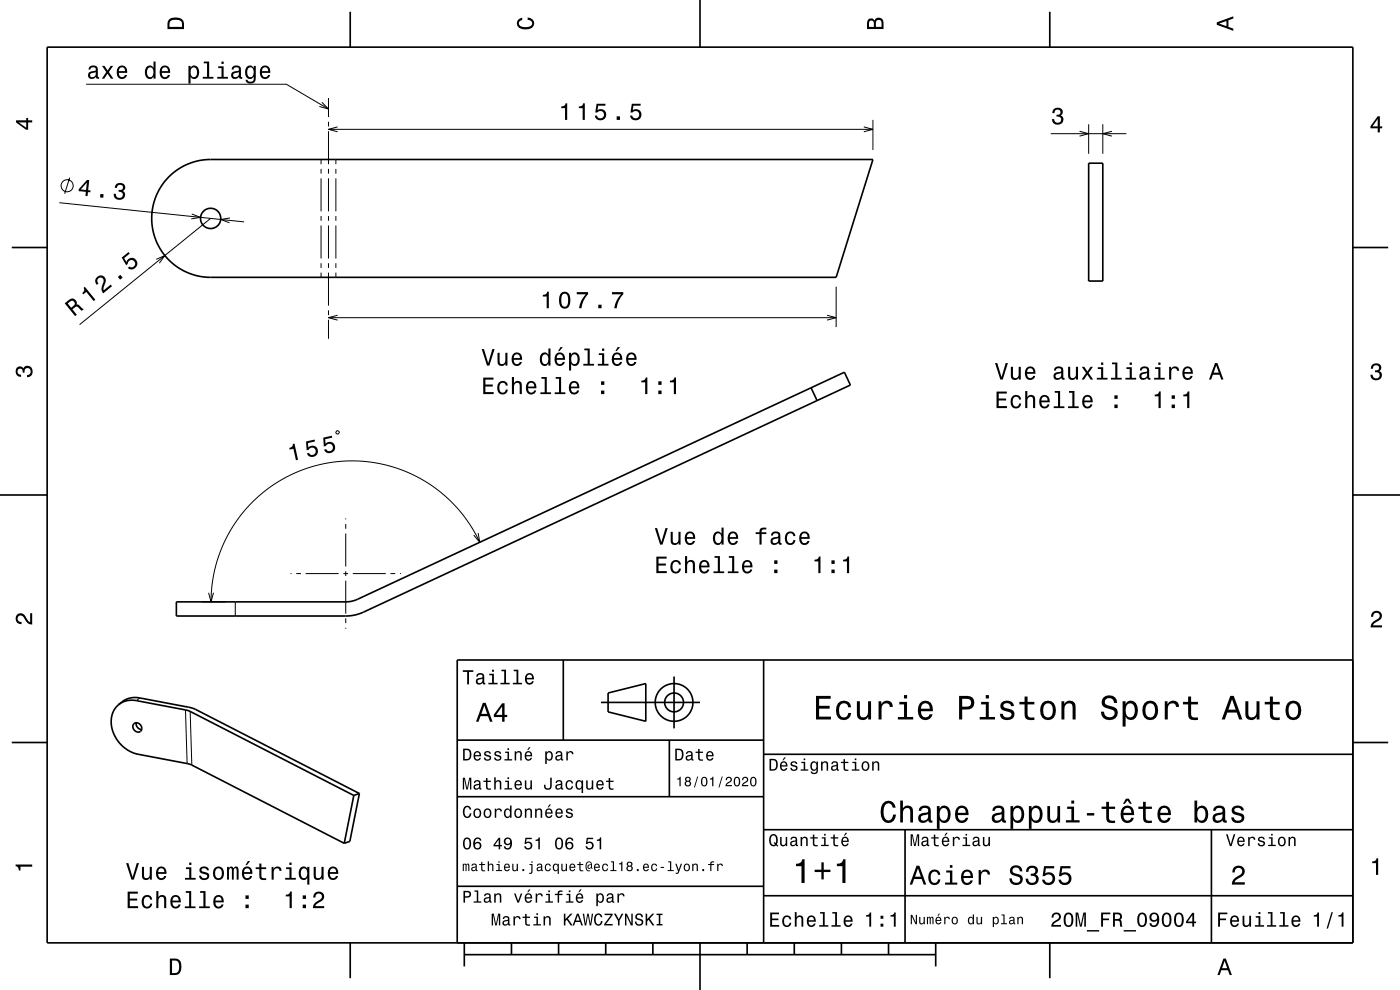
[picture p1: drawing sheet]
<svg xmlns="http://www.w3.org/2000/svg" width="297mm" height="210mm" viewBox="0 0 297 210" stroke-linecap="round" stroke-linejoin="round" font-family="sans-serif">
<g fill="none" stroke="#000" stroke-width=".21">
<path d="M18.3 17.9h42.4l9 5.2M14.8 37.7l-1.1 3.4M68.1 33.8v1M68.1 35.8v1M68.1 37.8v7M68.3 21.7l1.4 1.4-1.9-.5M69.7 20.8v4M69.7 25.8v1M69.7 27.8v7M69.7 35.8v1M69.7 37.8v7M69.7 27.4h115.5"/>
<path d="M71.3 33.8v1M71.3 35.8v1M71.3 37.8v7M71.6 26.9l-1.9 .5 1.9 .6M183.3 26.9l1.9 .5-1.9 .6M185.2 25.4v6.4M222.9 28.4h16.1M229 27.8l2 .6-2 .5M231 26.4v6.2M234 26.4v6.2M235.9 27.8l-1.9 .6 1.9 .5M12.6 43l39.2 4.1"/>
<path d="M33.1 55l1.9-.8-1.2 1.6M40.7 45.4l1.8 .7-1.9 .3M44.7 46.3l-27.8 22.6M48.8 46.2l-2 .4 1.9 .7M68.1 45.8v1M68.1 47.8v7M68.1 55.8v1M68.1 57.8v1M69.7 45.8v1M69.7 47.8v7M69.7 55.8v1M69.7 57.8v7"/>
<path d="M71.3 45.8v1M71.3 47.8v7M71.3 55.8v1M71.3 57.8v1M69.7 65.8v1M69.7 67.8v4.1M69.7 67.4h107.7M71.6 66.9l-1.9 .5 1.9 .5M175.5 66.9l1.9 .5-1.9 .5M177.4 60.8v8.6M71.4 91.4l.5 .1 .1 .3-.2 .2-.5-.1zM73.3 110v.2"/>
<path d="M73.3 111.2v1M73.3 113.2v7M101.4 113.1l.4 1.9-1.3-1.5M101.8 115l-1.2-2.2-1.4-2.3-3.2-3.8-3.8-3.3-4.3-2.6-4.7-1.8-2.4-.6-2.7-.4-2.7-.2h-2.5l-5 .7-2.6 .8-2.4 .9-2.2 1-2.2 1.3-3.8 2.9-1.8 1.7-1.7 2.1-2.8 4.2-1.9 4.3-1.2 4.6-.4 2.5-.1 2.9M42.8 127.7h5.1M44.2 125.7l.6 2 .5-2M49.9 127.7v3M61.6 121.7h.2M62.8 121.7h1M64.8 121.7h7M72.8 121.7h1M73.3 121.2v1"/>
<path d="M73.3 123.2v7M73.3 131.2v1M73.3 133.2v.2M74.8 121.7h7M82.8 121.7h1M84.8 121.7h.2M29.6 148.1l-.6 .5M39.3 150.6l.4 11.4M40.3 150.9l.4 11.4"/>
<circle cx="14.2" cy="39.4" r="1.28"/>
</g>
<g fill="none" stroke="#000" stroke-width=".35">
<path d="M10 10h277v190h-277zM74.3 2.5v7.5M148.5 0v10M222.7 2.5v7.5M35.9 37.4l.4-.3a12.5 12.5 0 0 1 8.4-3.3h140.5l-7.8 25h-133a12.5 12.5 0 0 1-11.3-7.8 12.5 12.5 0 0 1 2.8-13.6zM231 34.6h3v25h-3zM2.5 52.5h7.5M287 52.5h7.5M172.1 82.3l-96.8 45-2 .4h-35.9v3h35.9a9 9 0 0 0 3.8-.9l96.2-44.8M172.1 82.3l7-3.3 1.3 2.7-7.1 3.3M172.1 82.3l1.2 2.7M0 105h10"/>
<path d="M287 105h10M119.5 140v17M162 140v60M287 140h-190v60M2.5 157.5h7.5M25.2 149.5a5.7 5.7 0 0 0-.1 7.7 7.1 7.1 0 0 0 4.2 2.8l11.2 2.2 32.5 16.7M25.2 149.5a4.5 4.5 0 0 1 3.8-.9l11.2 2.2 34.9 17.9M25.2 149.5l.6-.6a4.6 4.6 0 0 1 3.8-.8l11.6 2.3 35 17.9M28.4 153.5a1.05 1.05 0 0 1 1.5 .4 1.05 1.05 0 0 1-.4 1.4 1.13 1.13 0 0 1-1.1-.6 1.13 1.13 0 0 1 0-1.2zM28.9 153.3a1.23 1.23 0 0 0 1.2 1.4M97 157h65M127.5 149h21"/>
<path d="M129 147l8-2v8l-8-2zM142 157v12M143 143.5v11M287 157.5h7.5M75.1 168.7l-2.1 10.2M76.2 168.3l-2 10.2-1.2 .4M76.2 168.3l-1.1 .4M97 169h65M162 176h125M162 160h125M192 176v24M257 176v24"/>
<path d="M97 188h65M162 190h125M74.3 200v7.5M98.5 202.5h100M98.5 200v5M108.5 200v2.5M118.5 200v2.5M128.5 200v2.5M138.5 200v2.5M148.5 200v10M158.5 200v2.5M168.5 200v2.5"/>
<path d="M178.5 200v2.5M188.5 200v2.5M198.5 200v5M222.7 200v7.5"/>
<circle cx="44.7" cy="46.3" r="2.15"/>
<circle cx="143" cy="149" r="2"/>
<circle cx="143" cy="149" r="4"/>
</g>
<g fill="#000">
<path d="M19 14.1l-.2 .7h.4a.55 .55 0 0 1 .7-.6 .55 .55 0 0 1 .3 .8l-.2 .1a1 1 0 0 0-1 .2 1 1 0 0 0-.3 1 .94 .94 0 0 0 1.7 0l.1 .3 .5 .1v-.3l-.2-.1v-1.6a1.02 1.02 0 0 0-.7-.8 1.02 1.02 0 0 0-1.1 .2zM19.2 15.6l1.1-.3a.77 .77 0 0 1-.2 .9 .77 .77 0 0 1-.9 .1l-.1-.4zM21.6 14l.9 1.3-.9 1.4h.5l.7-1.1 .7 1.1h.6l-1-1.4 .9-1.3h-.5l-.7 1-.6-1zM25.1 14.3a1.54 1.54 0 0 0 .8 2.5 1.05 1.05 0 0 0 1-.9h-.4l-.2 .4-.4 .1a.76 .76 0 0 1-.7-.9h1.8a1.16 1.16 0 0 0-.5-1.4 1.16 1.16 0 0 0-1.4 .2zM25.4 14.5a.66 .66 0 0 1 .8-.2 .66 .66 0 0 1 .3 .8h-1.3zM31 14.3a1.57 1.57 0 0 0 .8 2.5l.4-.1 .4-.4v.4h.4v-3.6h-.4v1.3a.89 .89 0 0 0-1.6-.1zM31.4 14.5a.62 .62 0 0 1 .7-.2 .62 .62 0 0 1 .4 .6 1.12 1.12 0 0 1-.6 1.5 1.18 1.18 0 0 1-.5-1.9zM34.2 14.3a1.54 1.54 0 0 0 .8 2.5 1.06 1.06 0 0 0 1.1-.9h-.5l-.2 .4-.4 .1a.76 .76 0 0 1-.7-.9h1.8a1.17 1.17 0 0 0-.5-1.4 1.17 1.17 0 0 0-1.4 .2zM34.5 14.5a.66 .66 0 0 1 .8-.2 .66 .66 0 0 1 .3 .8h-1.3zM40 14v3.7h.4v-1.4a.93 .93 0 0 0 1 .5 .93 .93 0 0 0 .8-.9 1.5 1.5 0 0 0-1-2l-.4 .1-.4 .4v-.4zM40.6 14.5a.63 .63 0 0 1 .7-.2 .63 .63 0 0 1 .5 .6 1.13 1.13 0 0 1-.7 1.5 1.18 1.18 0 0 1-.5-1.9zM43.2 13.1v.3h.7v2.9h-.9v.4h2.3v-.4h-.9v-3.2zM46.3 14.1v.3h.7v1.9h-.9v.4h2.3v-.4h-1v-2.2zM47 13.1v.5h.4v-.5zM49.4 14.1l-.3 .7h.4a.55 .55 0 0 1 .7-.6 .55 .55 0 0 1 .4 .8l-.2 .1a1 1 0 0 0-1.1 .2 1 1 0 0 0-.2 1 .94 .94 0 0 0 1.6 0l.1 .3 .6 .1v-.3l-.3-.1v-1.6a1.02 1.02 0 0 0-.7-.8 1.02 1.02 0 0 0-1 .2zM49.6 15.6l1.1-.3a.77 .77 0 0 1-.2 .9 .77 .77 0 0 1-.9 .1l-.1-.4zM52.3 14.3a1.57 1.57 0 0 0 .7 2.5l.5-.1 .3-.4a.73 .73 0 0 1-.3 1 .73 .73 0 0 1-1-.4h-.4a1.1 1.1 0 0 0 1.3 .9 1.1 1.1 0 0 0 .9-1.2v-2.6h-.5v.4l-.3-.4a.89 .89 0 0 0-1.2 .3zM52.6 14.5a.63 .63 0 0 1 .7-.2 .63 .63 0 0 1 .5 .6 1.11 1.11 0 0 1-.7 1.5 1.19 1.19 0 0 1-.5-1.9zM55.4 14.3a1.54 1.54 0 0 0 .8 2.5 1.05 1.05 0 0 0 1.1-.9h-.4l-.3 .4-.3 .1a.76 .76 0 0 1-.7-.9h1.7a1.16 1.16 0 0 0-.4-1.4 1.16 1.16 0 0 0-1.5 .2zM55.8 14.5a.66 .66 0 0 1 .8-.2 .66 .66 0 0 1 .3 .8h-1.3z" fill-rule="evenodd"/>
<path d="M36 4a2.18 2.18 0 0 0-.5 2.2h3.5v-1.2a1.43 1.43 0 0 0-1.7-1.3zM36.3 4.4a2.15 2.15 0 0 1 2.2 .3l.1 1h-2.6v-1z" fill-rule="evenodd"/>
<path d="M109.9 4.2l.9-.4v.4a.7 .7 0 0 0-.7 .5 .7 .7 0 0 0 .3 .8 1.7 1.7 0 0 0 2.5-.5 .9 .9 0 0 0-1-.8v-.5a1.24 1.24 0 0 1 1.4 1.1 1.24 1.24 0 0 1-1 1.4 2.22 2.22 0 0 1-2.5-.7l-.2-.5z" fill-rule="evenodd"/>
<path d="M184.2 4.2l-.3 .7v1.3h3.5v-1.3a.98 .98 0 0 0-.7-1.1 .98 .98 0 0 0-1.2 .6 .84 .84 0 0 0-1.3-.2zM184.5 4.5a.54 .54 0 0 1 .6-.1 .54 .54 0 0 1 .3 .6v.7h-1zM185.9 4.4a.62 .62 0 0 1 .8-.1 .62 .62 0 0 1 .3 .6v.8h-1.2z" fill-rule="evenodd"/>
<path d="M258.1 4.7v.6l3.5 1.2v-.4l-1-.4v-1.4l1-.4v-.4zM258.6 5l1.6-.5v1z" fill-rule="evenodd"/>
<path d="M3.4 25.5v.5l2.1 1.5h.5v-1.5h.8v-.5h-.8v-.5h-.4v.5zM4 26h1.6v1.1z" fill-rule="evenodd"/>
<path d="M119.1 22.6v.3h.8v2.5h.4v-3.5h-.3a.77 .77 0 0 1-.9 .7zM122.8 22.6v.3h.8v2.5h.5v-3.5h-.4a.77 .77 0 0 1-.9 .7zM126.6 22l-.3 1.9h.4a.79 .79 0 0 1 1.1-.2 .79 .79 0 0 1 .1 1.1 .79 .79 0 0 1-1.2 0v-.3h-.5a1.21 1.21 0 0 0 1.5 1.1 1.21 1.21 0 0 0 .8-1.7 1.21 1.21 0 0 0-1.7-.5l.1-1h1.5v-.4zM130.8 24.7v.7h.7v-.7zM134 22l-.2 1.9h.4a.79 .79 0 0 1 1.1-.2 .79 .79 0 0 1 .1 1.1 .79 .79 0 0 1-1.2 0l-.1-.3h-.4a1.21 1.21 0 0 0 1.5 1.1 1.21 1.21 0 0 0 .8-1.7 1.21 1.21 0 0 0-1.8-.5l.2-1h1.5v-.4z" fill-rule="evenodd"/>
<path d="M223.5 23.1a1.08 1.08 0 0 1 1.4-.2 1.08 1.08 0 0 1 .5 1.3l-.4 .3a1.06 1.06 0 0 1 .6 1.3 1.06 1.06 0 0 1-1.3 .7 1.1 1.1 0 0 1-1.1-1.2h.4a.71 .71 0 0 0 1 .7 .71 .71 0 0 0 .1-1.2l-.6-.1v-.4a.61 .61 0 0 0 .8-.2 .61 .61 0 0 0-.2-.9 .61 .61 0 0 0-.8 .2l-.2 .6h-.5z" fill-rule="evenodd"/>
<path d="M292.3 24.7l-1.6 2.1v.4h1.6v.9h.4v-.9h.5v-.4h-.5v-2.1zM292.3 25.2v1.6h-1.1z" fill-rule="evenodd"/>
<path d="M18.5 38.2l-1.8 1.9v.4l1.5 .2-.1 .9h.5l.1-.9 .5 .1v-.4l-.5-.1 .2-2.1zM18.4 38.7l-.1 1.6-1.2-.1zM21.3 41.1l-.1 .8 .7 .1 .1-.8zM24.7 39l-.4 .8 .5 .1a.62 .62 0 0 1 .4-.8 .62 .62 0 0 1 .8 .4 .62 .62 0 0 1-.3 .8h-.5l-.1 .4a.72 .72 0 0 1 .9 .5 .72 .72 0 0 1-.5 .9 .72 .72 0 0 1-.9-.6v-.4h-.5a1.18 1.18 0 0 0 1.4 1.3 1.18 1.18 0 0 0 .8-1.7l-.2-.2a.9 .9 0 0 0 .4-1.1 .9 .9 0 0 0-.9-.6z" fill-rule="evenodd"/>
<path d="M13.7 64.3l2.2 2.8 .4-.3-.9-1.2a1.08 1.08 0 0 1 1-.5l.9 .8 .5-.3-1.2-1h-.4a.97 .97 0 0 0-.4-1.1 .97 .97 0 0 0-1.2 .1zM14.4 64.4a1.08 1.08 0 0 1 1.1-.6 .6 .6 0 0 1 .4 .6 .6 .6 0 0 1-.4 .5l-.4 .4z" fill-rule="evenodd"/>
<path d="M17.7 61.1a.77 .77 0 0 1-.3 1.1l.3 .2 .6-.5 1.6 2 .3-.3-2.2-2.8zM20.6 58.7a1.11 1.11 0 0 0-.1 1.7l.4-.3a.71 .71 0 0 1-.1-.9 .71 .71 0 0 1 .9-.2 .71 .71 0 0 1 .2 1 1.8 1.8 0 0 0 0 2.2l1.9-1.5-.3-.3-1.5 1.2a2.18 2.18 0 0 1 .4-1.9 1.08 1.08 0 0 0-.5-1.1 1.08 1.08 0 0 0-1.3 .1zM25 58.7l.5 .6 .5-.4-.5-.6zM25.8 54.6l1 1.7 .3-.3a.8 .8 0 0 1 .8-1 .8 .8 0 0 1 .7 1.1 .8 .8 0 0 1-1.1 .4l-.4 .3a1.21 1.21 0 0 0 1.8-.1 1.21 1.21 0 0 0-.4-1.8 1.21 1.21 0 0 0-1.7 .7l-.5-.9 1.2-.9-.2-.3z" fill-rule="evenodd"/>
<path d="M102.2 74l1.1 3.6h.5l1.1-3.6h-.5l-.8 3-.9-3zM105.5 74.8v1.8a.89 .89 0 0 0 .7 1 .89 .89 0 0 0 1-.5v.5h.5v-2.8h-.5v1.6a.65 .65 0 0 1-.4 .8 .65 .65 0 0 1-.8-.3v-2.1zM108.8 75.1a1.54 1.54 0 0 0 .8 2.5 1.06 1.06 0 0 0 1.1-.8h-.4l-.2 .3-.4 .1a.76 .76 0 0 1-.7-.9h1.8a1.16 1.16 0 0 0-.5-1.3 1.16 1.16 0 0 0-1.5 .1zM109.2 75.3a.66 .66 0 0 1 .8-.1 .66 .66 0 0 1 .3 .8h-1.3zM114.8 75.1a1.57 1.57 0 0 0 .8 2.5l.4-.1 .3-.4v.5h.5v-3.7h-.5v1.4a.89 .89 0 0 0-1.5-.2zM115.1 75.4a.62 .62 0 0 1 .7-.2 .62 .62 0 0 1 .5 .5 1.12 1.12 0 0 1-.7 1.5 1.19 1.19 0 0 1-.5-1.8zM118.9 73.6l-.5 .9h.3l.7-.9zM117.9 75.1a1.54 1.54 0 0 0 .8 2.5 1.06 1.06 0 0 0 1.1-.8h-.4l-.2 .3-.4 .1a.76 .76 0 0 1-.7-.9h1.8a1.16 1.16 0 0 0-.5-1.3 1.16 1.16 0 0 0-1.5 .1zM118.3 75.3a.66 .66 0 0 1 .8-.1 .66 .66 0 0 1 .3 .8h-1.3zM120.7 74.8v3.8h.5v-1.5a.93 .93 0 0 0 1 .5 .93 .93 0 0 0 .7-.8 1.5 1.5 0 0 0-1-2.1l-.4 .2-.3 .4v-.5zM121.3 75.4a.63 .63 0 0 1 .7-.2 .63 .63 0 0 1 .5 .5 1.13 1.13 0 0 1-.6 1.5 1.18 1.18 0 0 1-.6-1.8zM124 73.9v.4h.7v2.9h-1v.4h2.3v-.4h-.9v-3.3zM127 74.9v.4h.7v1.9h-.9v.4h2.3v-.4h-.9v-2.3zM127.7 73.9v.5h.5v-.5zM131 73.6l-.5 .9h.3l.7-.9zM130.1 75.1a1.54 1.54 0 0 0 .8 2.5 1.05 1.05 0 0 0 1.1-.8h-.5l-.2 .3-.4 .1a.76 .76 0 0 1-.7-.9h1.8a1.16 1.16 0 0 0-.5-1.3 1.16 1.16 0 0 0-1.4 .1zM130.4 75.3a.66 .66 0 0 1 .8-.1 .66 .66 0 0 1 .4 .8h-1.4zM133.1 75.1a1.54 1.54 0 0 0 .8 2.5 1.06 1.06 0 0 0 1.1-.8h-.4l-.3 .3-.3 .1a.76 .76 0 0 1-.7-.9h1.8a1.16 1.16 0 0 0-.5-1.3 1.16 1.16 0 0 0-1.5 .1zM133.5 75.3a.66 .66 0 0 1 .8-.1 .66 .66 0 0 1 .3 .8h-1.3z" fill-rule="evenodd"/>
<path d="M115.2 62.5v.4h.8v2.5h.4v-3.5h-.3a.77 .77 0 0 1-.9 .6zM118.9 62.3a2.67 2.67 0 0 0 .4 3.1 1.14 1.14 0 0 0 1.6-.9 2.31 2.31 0 0 0-.6-2.5l-.5-.1-.5 .1zM119.5 62.4h.6a2.37 2.37 0 0 1 0 2.6h-.6a2.37 2.37 0 0 1 0-2.6zM122.4 62v.4h1.9a5.2 5.2 0 0 0-1.5 3h.5a5.2 5.2 0 0 1 1.5-3v-.4zM126.9 64.6v.8h.7v-.8zM129.8 62v.4h1.9a5.2 5.2 0 0 0-1.4 3h.5a5.3 5.3 0 0 1 1.4-3v-.4z" fill-rule="evenodd"/>
<path d="M211.1 77l1.1 3.5h.5l1.1-3.5h-.5l-.8 3-.9-3zM214.4 77.8v1.8a.89 .89 0 0 0 .7 1 .89 .89 0 0 0 1-.5v.4h.4v-2.7h-.4v1.6a.65 .65 0 0 1-.4 .7 .65 .65 0 0 1-.8-.3v-2zM217.7 78.1a1.54 1.54 0 0 0 .8 2.5 1.06 1.06 0 0 0 1.1-.9h-.4l-.2 .4-.4 .1a.76 .76 0 0 1-.7-.9h1.8a1.16 1.16 0 0 0-.5-1.4 1.16 1.16 0 0 0-1.5 .2zM218.1 78.3a.66 .66 0 0 1 .8-.1 .66 .66 0 0 1 .3 .7h-1.3zM223.9 77.9l-.3 .7h.4a.55 .55 0 0 1 .7-.5 .55 .55 0 0 1 .3 .7l-.2 .1a1 1 0 0 0-1 .2 1 1 0 0 0-.3 1 .93 .93 0 0 0 1.7 .1l.1 .3h.5v-.3l-.2-.1v-1.6a1.02 1.02 0 0 0-1.7-.6zM224 79.5l1.1-.4a.77 .77 0 0 1-.2 .9 .77 .77 0 0 1-.9 .1zM226.6 77.8v1.8a.89 .89 0 0 0 .6 1 .89 .89 0 0 0 1.1-.5v.4h.4v-2.7h-.4v1.6a.65 .65 0 0 1-.4 .7 .65 .65 0 0 1-.8-.3l-.1-2zM229.5 77.8l.9 1.3-1 1.4h.6l.7-1 .7 1h.5l-1-1.4 1-1.3h-.6l-.6 1-.7-1zM232.9 77.9v.4h.7v1.8h-.9v.4h2.3v-.4h-1v-2.2zM233.6 76.9v.5h.5v-.5zM235.9 76.9v.4h.7v2.8h-.9v.4h2.2v-.4h-.9v-3.2zM239 77.9v.4h.7v1.8h-.9v.4h2.2v-.4h-.9v-2.2zM239.7 76.9v.5h.4v-.5zM242.1 77.9l-.3 .7h.4a.55 .55 0 0 1 .7-.5 .55 .55 0 0 1 .4 .7l-.2 .1a1 1 0 0 0-1.1 .2 1 1 0 0 0-.2 1 .93 .93 0 0 0 1.6 .1l.1 .3h.6v-.3l-.3-.1v-1.6a1.02 1.02 0 0 0-.7-.8 1.02 1.02 0 0 0-1 .2zM242.2 79.5l1.1-.4a.77 .77 0 0 1-.2 .9 .77 .77 0 0 1-.8 .1l-.2-.3zM245 77.9v.4h.7v1.8h-.9v.4h2.3v-.4h-.9v-2.2zM245.7 76.9v.5h.5v-.5zM248 77.8v2.7h.5v-1.5a.66 .66 0 0 1 .3-.8 .66 .66 0 0 1 .9 .2v.3h.4a.9 .9 0 0 0-.6-1 .9 .9 0 0 0-1.1 .6v-.5zM251.1 78.1a1.55 1.55 0 0 0 .8 2.5 1.06 1.06 0 0 0 1.1-.9h-.4l-.2 .4-.4 .1a.76 .76 0 0 1-.7-.9h1.8a1.17 1.17 0 0 0-.5-1.4 1.17 1.17 0 0 0-1.5 .2zM251.5 78.3a.66 .66 0 0 1 .8-.1 .66 .66 0 0 1 .3 .7h-1.3zM257.8 77l-1.3 3.5h.4l.4-1h1.4l.4 1h.4l-1.2-3.5zM258 77.5l.6 1.6h-1.1z" fill-rule="evenodd"/>
<path d="M291.1 77.4a1.08 1.08 0 0 1 1.4-.2 1.08 1.08 0 0 1 .4 1.2l-.3 .3a1.06 1.06 0 0 1 .5 1.3 1.06 1.06 0 0 1-1.2 .7 1.1 1.1 0 0 1-1.2-1.2h.5a.71 .71 0 0 0 1 .8 .71 .71 0 0 0 .1-1.3h-.6v-.4a.61 .61 0 0 0 .8-.3 .61 .61 0 0 0-.2-.8 .61 .61 0 0 0-.9 .2l-.1 .5h-.5z" fill-rule="evenodd"/>
<path d="M3.6 78a.86 .86 0 0 1 1.4 .2 1.06 1.06 0 0 1 1.2-.6 1.06 1.06 0 0 1 .7 1.2 1.1 1.1 0 0 1-1.2 1.2v-.4a.71 .71 0 0 0 .8-1 .71 .71 0 0 0-1.3-.1v.6h-.4a.61 .61 0 0 0-.3-.8 .61 .61 0 0 0-.8 .2 .61 .61 0 0 0 .2 .8l.6 .2v.4a1.15 1.15 0 0 1-1.2-.6 1.15 1.15 0 0 1 .3-1.3z" fill-rule="evenodd"/>
<path d="M62.1 94.2a.77 .77 0 0 1-.7 .8v.4l.8-.2 .6 2.4 .4-.1-.7-3.4zM64.9 93.6l.2 1.9 .3-.1a.79 .79 0 0 1 1.1-.4 .79 .79 0 0 1 .3 1.1 .79 .79 0 0 1-1.1 .2l-.1-.2-.5 .1a1.21 1.21 0 0 0 1.7 .7 1.21 1.21 0 0 0 .4-1.8 1.21 1.21 0 0 0-1.8-.2l-.1-.9 1.5-.4-.1-.4zM68.6 92.8l.1 1.9 .4-.1a.8 .8 0 0 1 1.1-.5 .8 .8 0 0 1 .3 1.3 .8 .8 0 0 1-1.3-.1l-.5 .1a1.21 1.21 0 0 0 1.7 .7 1.21 1.21 0 0 0 .5-1.8 1.21 1.21 0 0 0-1.8-.2l-.1-.9 1.5-.4-.1-.4z" fill-rule="evenodd"/>
<path d="M102.5 80.1v3.5h2.2v-.4h-1.7v-1.2h1.5v-.4h-1.5v-1.1h1.7v-.4zM105.8 81.2a1.53 1.53 0 0 0 .8 2.5 1.07 1.07 0 0 0 1.1-1.1h-.4a.67 .67 0 0 1-.6 .7 .67 .67 0 0 1-.7-.6 1.11 1.11 0 0 1 .6-1.5 .6 .6 0 0 1 .7 .6h.4a1.09 1.09 0 0 0-.7-1 1.09 1.09 0 0 0-1.2 .4zM108.6 80v3.6h.4v-1.6a.64 .64 0 0 1 .4-.7 .64 .64 0 0 1 .8 .3l.1 2h.4v-1.8a.88 .88 0 0 0-.6-1 .88 .88 0 0 0-1.1 .5v-1.3zM111.9 81.2a1.54 1.54 0 0 0 .8 2.5 1.06 1.06 0 0 0 1.1-.9h-.5l-.2 .4-.4 .1a.76 .76 0 0 1-.7-.9h1.8a1.16 1.16 0 0 0-.5-1.4 1.16 1.16 0 0 0-1.4 .2zM112.2 81.4a.66 .66 0 0 1 .8-.1 .66 .66 0 0 1 .3 .7h-1.3zM114.9 80v.3h.7v2.9h-1v.4h2.3v-.4h-.9v-3.2zM117.9 80v.3h.7v2.9h-.9v.4h2.2v-.4h-.9v-3.2zM121 81.2a1.54 1.54 0 0 0 .8 2.5 1.06 1.06 0 0 0 1.1-.9h-.5l-.2 .4-.4 .1a.76 .76 0 0 1-.7-.9h1.8a1.16 1.16 0 0 0-.5-1.4 1.16 1.16 0 0 0-1.4 .2zM121.3 81.4a.66 .66 0 0 1 .8-.1 .66 .66 0 0 1 .3 .7h-1.3zM127.5 82.8v.8h.7v-.8zM127.5 80.9v.7h.7v-.7z" fill-rule="evenodd"/>
<path d="M136.1 80.7v.4h.8v2.5h.4v-3.5h-.3a.77 .77 0 0 1-.9 .6zM139.7 82.8v.8h.6v-.8zM139.7 80.9v.7h.6v-.7zM142.1 80.7v.4h.8v2.5h.5v-3.5h-.3a.77 .77 0 0 1-1 .6z" fill-rule="evenodd"/>
<path d="M211.4 83.1v3.5h2.2v-.5h-1.7v-1.1h1.5v-.5h-1.5v-1h1.7v-.4zM214.7 84.1a1.53 1.53 0 0 0 .8 2.6 1.06 1.06 0 0 0 1.1-1.1h-.4a.67 .67 0 0 1-.6 .7 .67 .67 0 0 1-.7-.6 1.11 1.11 0 0 1 .6-1.6 .6 .6 0 0 1 .7 .7h.4a1.09 1.09 0 0 0-.7-1 1.09 1.09 0 0 0-1.2 .3zM217.5 82.9v3.7h.4v-1.6a.63 .63 0 0 1 .4-.8 .63 .63 0 0 1 .8 .4l.1 2h.4v-1.8a.88 .88 0 0 0-.6-1 .88 .88 0 0 0-1.1 .4v-1.3zM220.8 84.1a1.54 1.54 0 0 0 .8 2.6 1.06 1.06 0 0 0 1.1-.9h-.5l-.2 .3-.4 .2a.76 .76 0 0 1-.7-1h1.8a1.17 1.17 0 0 0-.5-1.3 1.17 1.17 0 0 0-1.4 .1zM221.1 84.4a.66 .66 0 0 1 .8-.2 .66 .66 0 0 1 .3 .8h-1.3zM223.8 82.9v.4h.7v2.9h-1v.4h2.3v-.4h-.9v-3.3zM226.8 82.9v.4h.7v2.9h-.9v.4h2.2v-.4h-.9v-3.3zM229.9 84.1a1.54 1.54 0 0 0 .8 2.6 1.06 1.06 0 0 0 1.1-.9h-.5l-.2 .3-.4 .2a.76 .76 0 0 1-.7-1h1.8a1.17 1.17 0 0 0-.5-1.3 1.17 1.17 0 0 0-1.4 .1zM230.2 84.4a.66 .66 0 0 1 .8-.2 .66 .66 0 0 1 .3 .8h-1.3zM236.4 85.8v.8h.7v-.8zM236.4 83.9v.7h.7v-.7z" fill-rule="evenodd"/>
<path d="M245 83.7v.4h.8v2.5h.4v-3.6h-.3a.77 .77 0 0 1-.9 .7zM248.6 85.8v.8h.6v-.8zM248.6 83.9v.7h.6v-.7zM251 83.7v.4h.8v2.5h.5v-3.6h-.3a.78 .78 0 0 1-1 .7z" fill-rule="evenodd"/>
<path d="M138.9 112l1.1 3.5h.6l1.1-3.5h-.5l-.9 3-.9-3zM142.3 112.8v1.8a.89 .89 0 0 0 .6 1 .89 .89 0 0 0 1.1-.5v.4h.4v-2.7h-.5v1.6a.64 .64 0 0 1-.4 .8 .64 .64 0 0 1-.8-.3v-2.1zM145.6 113.1a1.54 1.54 0 0 0 .8 2.5 1.06 1.06 0 0 0 1-.8h-.4l-.2 .3-.4 .1a.76 .76 0 0 1-.7-.9h1.8a1.17 1.17 0 0 0-.5-1.4 1.17 1.17 0 0 0-1.4 .2zM145.9 113.3a.66 .66 0 0 1 .8-.1 .66 .66 0 0 1 .3 .7h-1.3zM151.5 113.1a1.57 1.57 0 0 0 .8 2.5l.4-.1 .4-.4v.4h.4v-3.6h-.4v1.3a.89 .89 0 0 0-1.6-.1zM151.9 113.4a.62 .62 0 0 1 .7-.3 .62 .62 0 0 1 .4 .6 1.11 1.11 0 0 1-.6 1.5 1.19 1.19 0 0 1-.5-1.8zM154.7 113.1a1.54 1.54 0 0 0 .8 2.5 1.06 1.06 0 0 0 1.1-.8h-.5l-.2 .3-.4 .1a.76 .76 0 0 1-.7-.9h1.8a1.17 1.17 0 0 0-.5-1.4 1.17 1.17 0 0 0-1.4 .2zM155 113.3a.66 .66 0 0 1 .8-.1 .66 .66 0 0 1 .3 .7h-1.3zM160.3 112.9v.4h.8v2.2h.5v-2.2h1v-.4h-1v-.4l.3-.2h.7v-.4a1.04 1.04 0 0 0-1.5 .8v.2zM163.8 113l-.2 .6h.4a.55 .55 0 0 1 .6-.5 .55 .55 0 0 1 .4 .7l-.2 .1a1.13 1.13 0 0 0-1.3 .9 .73 .73 0 0 0 .8 .8l.4-.1 .4-.3 .2 .3h.5v-.3l-.2-.1-.1-1.6a1.02 1.02 0 0 0-1.7-.5zM164 114.5l1.1-.3a.77 .77 0 0 1-.2 .8 .77 .77 0 0 1-.9 .1zM166.8 113.1a1.53 1.53 0 0 0 .8 2.5 1.06 1.06 0 0 0 1.1-1h-.4a.67 .67 0 0 1-.6 .6 .67 .67 0 0 1-.7-.6 1.12 1.12 0 0 1 .7-1.5 .6 .6 0 0 1 .6 .6h.4a1.09 1.09 0 0 0-.7-.9 1.09 1.09 0 0 0-1.2 .3zM169.8 113.1a1.54 1.54 0 0 0 .8 2.5 1.06 1.06 0 0 0 1.1-.8h-.4l-.2 .3-.4 .1a.76 .76 0 0 1-.7-.9h1.8a1.17 1.17 0 0 0-.5-1.4 1.17 1.17 0 0 0-1.5 .2zM170.2 113.3a.66 .66 0 0 1 .8-.1 .66 .66 0 0 1 .3 .7h-1.3z" fill-rule="evenodd"/>
<path d="M3.6 130.4a1.22 1.22 0 0 1 2 .7l.4 .6 .4 .3v-1.9h.4v2.4a1.8 1.8 0 0 1-1.7-1.4 .71 .71 0 0 0-.9-.5 .71 .71 0 0 0-.5 .8 .71 .71 0 0 0 .9 .5v.5a1.18 1.18 0 0 1-1.2-.7 1.18 1.18 0 0 1 .2-1.3z" fill-rule="evenodd"/>
<path d="M139.2 118.1v3.5h2.3v-.4h-1.8v-1.2h1.6v-.5h-1.6v-1h1.7v-.4zM142.5 119.2a1.53 1.53 0 0 0 .9 2.5 1.06 1.06 0 0 0 1.1-1.1h-.5a.67 .67 0 0 1-.6 .7 .67 .67 0 0 1-.7-.6 1.12 1.12 0 0 1 .7-1.5 .6 .6 0 0 1 .6 .6h.5a1.09 1.09 0 0 0-.8-1 1.09 1.09 0 0 0-1.2 .4zM145.3 118v3.6h.5v-1.6a.64 .64 0 0 1 .4-.8 .64 .64 0 0 1 .8 .4v2h.4v-1.8a.88 .88 0 0 0-.6-1 .88 .88 0 0 0-1 .5v-1.3zM148.6 119.2a1.54 1.54 0 0 0 .8 2.5 1.06 1.06 0 0 0 1.1-.9h-.5l-.2 .4-.4 .1a.76 .76 0 0 1-.7-.9h1.8a1.17 1.17 0 0 0-.5-1.4 1.17 1.17 0 0 0-1.4 .2zM148.9 119.4a.66 .66 0 0 1 .8-.2 .66 .66 0 0 1 .4 .8h-1.4zM151.6 118v.3h.7v2.9h-.9v.4h2.2v-.4h-.9v-3.2zM154.6 118v.3h.7v2.9h-.9v.4h2.3v-.4h-.9v-3.2zM157.7 119.2a1.54 1.54 0 0 0 .8 2.5 1.06 1.06 0 0 0 1.1-.9h-.5l-.2 .4-.3 .1a.76 .76 0 0 1-.7-.9h1.7a1.16 1.16 0 0 0-.5-1.4 1.16 1.16 0 0 0-1.4 .2zM158.1 119.4a.66 .66 0 0 1 .7-.2 .66 .66 0 0 1 .4 .8h-1.3zM164.2 120.8v.8h.7v-.8zM164.2 118.9v.7h.7v-.7z" fill-rule="evenodd"/>
<path d="M172.8 118.7v.4h.8v2.5h.5v-3.5h-.4a.77 .77 0 0 1-.9 .6zM176.4 120.8v.8h.7v-.8zM176.4 118.9v.7h.7v-.7zM178.9 118.7v.4h.8v2.5h.4v-3.5h-.3a.77 .77 0 0 1-.9 .6z" fill-rule="evenodd"/>
<path d="M291.2 129.9a1.18 1.18 0 0 1 1.9 .3 1.18 1.18 0 0 1-1 1.7l-.5 .3-.3 .5h1.9v.4h-2.4a1.8 1.8 0 0 1 1.4-1.8 .71 .71 0 0 0 .5-.8 .71 .71 0 0 0-.9-.5 .71 .71 0 0 0-.5 .8h-.4z" fill-rule="evenodd"/>
<path d="M98.2 158.8v2.5h.9a1.37 1.37 0 0 0 .7-2.2 1.56 1.56 0 0 0-1.6-.3zM98.6 159.1a.98 .98 0 0 1 1.1 .7 .98 .98 0 0 1-.6 1.2h-.5zM100.7 159.6a1.04 1.04 0 0 0-.2 1.2 1.04 1.04 0 0 0 1 .5l.5-.5h-.3l-.4 .3a.54 .54 0 0 1-.5-.7h1.3a.83 .83 0 0 0-.4-.9 .83 .83 0 0 0-1 .1zM100.9 159.7l.2-.1a.47 .47 0 0 1 .5 .1 .47 .47 0 0 1 .1 .5h-.9zM102.9 159.5l-.2 .1a.69 .69 0 0 0 .9 .9l.2 .1a.43 .43 0 0 1-.4 .5 .43 .43 0 0 1-.4-.4h-.3a.74 .74 0 0 0 .9 .7 .74 .74 0 0 0 .5-1l-1-.4a.38 .38 0 0 1 .3-.5 .38 .38 0 0 1 .4 .4h.3a.78 .78 0 0 0-1.2-.4zM105.1 159.5l-.2 .1a.69 .69 0 0 0 .9 .9l.2 .1a.43 .43 0 0 1-.4 .5 .43 .43 0 0 1-.5-.4h-.3a.74 .74 0 0 0 .9 .7 .74 .74 0 0 0 .5-1l-.9-.4a.38 .38 0 0 1 .3-.5 .38 .38 0 0 1 .4 .4h.3a.77 .77 0 0 0-1.2-.4zM107.2 159.4v.3h.5v1.3h-.7v.3h1.6v-.3h-.6v-1.6zM107.7 158.7v.4h.3v-.4zM109.2 159.4v1.9h.3v-1.1a.45 .45 0 0 1 .4-.6 .45 .45 0 0 1 .5 .5v1.2h.3v-1.3a.63 .63 0 0 0-.5-.7 .63 .63 0 0 0-.7 .4v-.3zM112.2 158.5l-.4 .6h.3l.5-.6zM111.5 159.6a1.04 1.04 0 0 0-.2 1.2 1.04 1.04 0 0 0 1.1 .5l.5-.5h-.3l-.5 .3a.54 .54 0 0 1-.5-.7h1.3a.83 .83 0 0 0-.4-.9 .83 .83 0 0 0-1 .1zM111.8 159.7l.1-.1a.48 .48 0 0 1 .5 .1 .48 .48 0 0 1 .2 .5h-1zM115.7 159.4v2.7h.3v-1.1a.66 .66 0 0 0 .7 .4 .66 .66 0 0 0 .5-.6 .91 .91 0 0 0 0-1.1 .91 .91 0 0 0-1-.3l-.2 .3v-.3zM116.1 159.8a.45 .45 0 0 1 .5-.2 .45 .45 0 0 1 .3 .4 .65 .65 0 0 1 .1 .8 .65 .65 0 0 1-.7 .2 .98 .98 0 0 1-.2-1.2zM118.1 159.5l-.2 .4h.3a.39 .39 0 0 1 .4-.3 .39 .39 0 0 1 .3 .5h-.1a.65 .65 0 0 0-1 .4 .65 .65 0 0 0 .6 .9l.6-.3 .1 .2h.4v-.2l-.2-.1v-1.1a.72 .72 0 0 0-.5-.6 .72 .72 0 0 0-.7 .2zM118.2 160.6l.8-.3a.55 .55 0 0 1-.2 .7 .55 .55 0 0 1-.6 0zM120.1 159.4v1.9h.4v-1.1a.47 .47 0 0 1 .2-.6 .47 .47 0 0 1 .6 .2v.2h.4a.64 .64 0 0 0-.5-.7 .64 .64 0 0 0-.8 .4v-.3z" fill-rule="evenodd"/>
<path d="M98.2 142.2v.3h.9v2.7h.4v-2.7h.9v-.3zM101.3 143l-.3 .5h.4a.47 .47 0 0 1 .5-.4 .47 .47 0 0 1 .4 .6l-.2 .1a.84 .84 0 0 0-1 .2 .84 .84 0 0 0 0 1.1 .9 .9 0 0 0 1.3-.2l.1 .2 .5 .1v-.3l-.3-.1v-1.3a.87 .87 0 0 0-.6-.7 .87 .87 0 0 0-.8 .2zM101.4 144.3l.9-.3a.66 .66 0 0 1-.1 .7 .66 .66 0 0 1-.8 .1zM103.8 142.9v.3h.6v1.6h-.8v.4h2v-.4h-.8v-1.9zM104.4 142.1v.4h.4v-.4zM106.4 142.1v.3h.6v2.4h-.8v.4h1.9v-.4h-.7v-2.7zM109 142.1v.3h.6v2.4h-.8v.4h1.9v-.4h-.7v-2.7zM111.6 143.1a1.32 1.32 0 0 0 .7 2.1 .9 .9 0 0 0 .9-.7h-.3l-.2 .3-.4 .1a.65 .65 0 0 1-.6-.8h1.6a1 1 0 0 0-.4-1.2 1 1 0 0 0-1.3 .2zM111.9 143.3a.57 .57 0 0 1 .7-.1 .57 .57 0 0 1 .3 .6h-1.2z" fill-rule="evenodd"/>
<path d="M102.4 149.1l-1.4 4h.5l.4-1.2h1.6l.4 1.2h.6l-1.5-4zM102.7 149.7l.7 1.7h-1.3zM106.5 149.2l-1.7 2.4v.5h1.7v1h.5v-1h.6v-.5h-.6v-2.4zM106.5 149.9v1.7h-1.3z" fill-rule="evenodd"/>
<path d="M143.2 158.8v2.5h.9a1.37 1.37 0 0 0 .7-2.2 1.56 1.56 0 0 0-1.6-.3zM143.6 159.1a.98 .98 0 0 1 1.1 .7 .98 .98 0 0 1-.6 1.2h-.5zM145.7 159.5l-.2 .4h.3a.39 .39 0 0 1 .5-.3 .39 .39 0 0 1 .3 .5h-.2a.65 .65 0 0 0-.9 .4 .65 .65 0 0 0 .5 .9l.7-.3v.2h.4v-.2l-.1-.1-.1-1.1a.73 .73 0 0 0-.4-.6 .73 .73 0 0 0-.8 .2zM145.8 160.6l.8-.3a.55 .55 0 0 1-.1 .7 .55 .55 0 0 1-.7 0zM148.1 158.9v.5h-.5v.3h.5v1.3a.75 .75 0 0 0 1 .4v-.3a.48 .48 0 0 1-.7-.3v-1.1h.7v-.3h-.7v-.5zM150 159.6a1.04 1.04 0 0 0-.2 1.2 1.04 1.04 0 0 0 1.1 .5l.5-.5h-.4l-.4 .3a.54 .54 0 0 1-.5-.7h1.3a.83 .83 0 0 0-.4-.9 .83 .83 0 0 0-1 .1zM150.3 159.7l.1-.1a.48 .48 0 0 1 .5 .1 .48 .48 0 0 1 .2 .5h-1z" fill-rule="evenodd"/>
<path d="M173.1 147.6v5h3.2v-.6h-2.5v-1.7h2.2v-.6h-2.2v-1.5h2.4v-.6zM177.8 149.2a2.59 2.59 0 0 0 .5 3.4 1.58 1.58 0 0 0 2.3-1.4h-.6a.95 .95 0 0 1-.9 1 .95 .95 0 0 1-1-.9 1.59 1.59 0 0 1 .9-2.1 .85 .85 0 0 1 .9 .8h.7a1.56 1.56 0 0 0-1.1-1.3 1.56 1.56 0 0 0-1.7 .5zM181.8 148.8v2.5a1.27 1.27 0 0 0 .9 1.4 1.27 1.27 0 0 0 1.5-.7v.6h.6v-3.8h-.6v2.2a.92 .92 0 0 1-.6 1.1 .92 .92 0 0 1-1.2-.4v-2.9zM186.4 148.8v3.8h.6v-2.2a.95 .95 0 0 1 .5-1.1 .95 .95 0 0 1 1.2 .3l.1 .4h.6a1.28 1.28 0 0 0-1-1.4 1.28 1.28 0 0 0-1.4 .8v-.6zM190.8 148.9v.5h1v2.7h-1.3v.5h3.2v-.5h-1.3v-3.2zM191.8 147.4v.8h.6v-.8zM195.1 149.2a2.62 2.62 0 0 0 .5 3.4 1.57 1.57 0 0 0 2.2-1.1h-.6l-.3 .5-.5 .2a1.08 1.08 0 0 1-1-1.3h2.5a1.66 1.66 0 0 0-.7-2 1.66 1.66 0 0 0-2.1 .3zM195.6 149.5a.94 .94 0 0 1 1.2-.2 .94 .94 0 0 1 .5 1h-1.9zM203.5 147.6v5h.6v-2.1h.8a1.47 1.47 0 0 0 1.8-1.2 1.47 1.47 0 0 0-1.5-1.7zM204.1 148.2a1.6 1.6 0 0 1 1.8 .5 .86 .86 0 0 1 0 .9 .86 .86 0 0 1-.9 .3h-.9zM208.1 148.9v.5h1v2.7h-1.3v.5h3.3v-.5h-1.3v-3.2zM209.1 147.4v.8h.7v-.8zM212.6 148.9a1.08 1.08 0 0 0-.3 1.2 1.08 1.08 0 0 0 1 .7l1.1 .4a.57 .57 0 0 1 .2 .6 .57 .57 0 0 1-.5 .4 .96 .96 0 0 1-1.4-.8h-.6a1.6 1.6 0 0 0 1.3 1.4 1.6 1.6 0 0 0 1.7-.8 1.13 1.13 0 0 0-1-1.6l-1.1-.3-.2-.4a.87 .87 0 0 1 .9-.5 .87 .87 0 0 1 .8 .6h.6a1.41 1.41 0 0 0-2.1-1.1zM217.4 147.8v1.1h-1.1v.5h1.1v2.6l.2 .4 .4 .3h1.4v-.5a.97 .97 0 0 1-1.4-.5v-2.3h1.4v-.5h-1.4v-1.1zM221.1 149.2a2.56 2.56 0 0 0 .5 3.4 1.72 1.72 0 0 0 1.8-.2 1.72 1.72 0 0 0 .6-1.7 1.7 1.7 0 0 0-.9-1.9 1.7 1.7 0 0 0-2 .4zM221.6 149.6a.96 .96 0 0 1 1-.4 .96 .96 0 0 1 .7 .8 1.59 1.59 0 0 1-1 2.2 1.19 1.19 0 0 1-1-1.5zM225.2 148.8v3.8h.6v-2.2a.97 .97 0 0 1 .5-1.1 .97 .97 0 0 1 1.1 .2l.1 .7v2.4h.7v-2.5a1.27 1.27 0 0 0-.9-1.4 1.27 1.27 0 0 0-1.5 .6v-.5zM234.1 147.9a1.38 1.38 0 0 0-.3 1.5 1.38 1.38 0 0 0 1.3 .9 1.25 1.25 0 0 1 1.4 .9 1.15 1.15 0 0 1-1.3 .9 1.15 1.15 0 0 1-1-1.1h-.7a1.8 1.8 0 0 0 1.7 1.8 1.8 1.8 0 0 0 1.9-1.6 1.46 1.46 0 0 0-1.5-1.4l-.6-.2a.83 .83 0 0 1-.5-1.1 .83 .83 0 0 1 1.2-.3l.5 .5 .1 .4h.7a1.67 1.67 0 0 0-1-1.6 1.67 1.67 0 0 0-1.9 .4zM238.2 148.8v5.3h.6v-2.1a1.32 1.32 0 0 0 1.4 .7 1.32 1.32 0 0 0 1.1-1.1 2.43 2.43 0 0 0-.8-2.8 1.21 1.21 0 0 0-1.7 .5v-.5zM239.1 149.6a.9 .9 0 0 1 .9-.4 .9 .9 0 0 1 .7 .8 1.61 1.61 0 0 1-.9 2.2 1.18 1.18 0 0 1-1-1.5zM242.8 149.2a2.56 2.56 0 0 0 .5 3.4 1.72 1.72 0 0 0 1.8-.2 1.72 1.72 0 0 0 .6-1.7 1.7 1.7 0 0 0-.9-1.9 1.7 1.7 0 0 0-2 .4zM243.3 149.6a.96 .96 0 0 1 1-.4 .96 .96 0 0 1 .7 .8 1.59 1.59 0 0 1-1 2.2 1.19 1.19 0 0 1-1-1.5zM247.1 148.8v3.8h.6v-2.2a.95 .95 0 0 1 .5-1.1 .95 .95 0 0 1 1.2 .3l.1 .4h.6a1.28 1.28 0 0 0-1-1.4 1.28 1.28 0 0 0-1.4 .8v-.6zM252 147.8v1.1h-1v.5h1l.1 2.6 .2 .4 .4 .3h1.4v-.5a.97 .97 0 0 1-1.4-.5v-2.3h1.4v-.5h-1.4v-1.1zM261 147.6l-1.8 5h.6l.6-1.4h2l.5 1.4h.7l-1.9-5zM261.4 148.3l.7 2.2h-1.5zM264.2 148.8v2.5a1.27 1.27 0 0 0 .9 1.4 1.27 1.27 0 0 0 1.5-.7v.6h.6v-3.8h-.6v2.2a.92 .92 0 0 1-.6 1.1 .92 .92 0 0 1-1.1-.4l-.1-2.9zM269.4 147.8v1.1h-1.1v.5h1.1v2.6l.2 .4 .4 .3 .7 .1 .8-.1v-.5a.97 .97 0 0 1-1.4-.5l-.1-2.3h1.5v-.5h-1.5v-1.1zM273.1 149.2a2.56 2.56 0 0 0 .6 3.4 1.72 1.72 0 0 0 1.8-.2 1.72 1.72 0 0 0 .6-1.7 1.7 1.7 0 0 0-.9-1.9 1.7 1.7 0 0 0-2.1 .4zM273.6 149.6a.96 .96 0 0 1 1-.4 .96 .96 0 0 1 .7 .8 1.59 1.59 0 0 1-.9 2.2 1.19 1.19 0 0 1-1.1-1.5z" fill-rule="evenodd"/>
<path d="M98.2 165v2.5h.3v-2.3l.4 2.3h.3l.5-2.3v2.3h.3v-2.5h-.5l-.4 2.2-.5-2.2zM100.7 165.6l-.2 .5h.3a.39 .39 0 0 1 .5-.4 .39 .39 0 0 1 .3 .6h-.2a.65 .65 0 0 0-.9 .4 .65 .65 0 0 0 .5 .8l.7-.3v.2l.4 .1v-.3h-.1l-.1-1.1a.73 .73 0 0 0-.4-.6 .73 .73 0 0 0-.8 .1zM100.8 166.7l.8-.2a.55 .55 0 0 1-.1 .6 .55 .55 0 0 1-.7 .1zM103.1 165v.6h-.5v.3h.5v1.3a.74 .74 0 0 0 1 .3v-.3a.49 .49 0 0 1-.7-.2v-1.1h.7v-.3h-.7v-.6zM104.8 164.9v2.6h.4v-1.1a.45 .45 0 0 1 .3-.7 .45 .45 0 0 1 .5 .6v1.2h.3v-1.3a.63 .63 0 0 0-.4-.7 .63 .63 0 0 0-.7 .3v-.9zM107.2 165.6v.3h.5v1.3h-.7v.3h1.6v-.3h-.6v-1.6zM107.7 164.9v.3h.3v-.3zM109.3 165.7a1.04 1.04 0 0 0-.1 1.2 1.04 1.04 0 0 0 1 .6l.5-.6h-.3l-.4 .4a.54 .54 0 0 1-.5-.7h1.2a.83 .83 0 0 0-.3-1 .83 .83 0 0 0-1.1 .1zM109.6 165.9l.1-.1a.47 .47 0 0 1 .5 .1 .47 .47 0 0 1 .2 .4h-.9zM111.3 165.5v1.3a.63 .63 0 0 0 .5 .7 .63 .63 0 0 0 .7-.3v.3h.3v-2h-.3v1.2a.46 .46 0 0 1-.3 .5 .46 .46 0 0 1-.5-.2v-1.5zM116.7 165v1.6a.53 .53 0 0 1-.6 .6 .53 .53 0 0 1-.4-.7h-.3a.84 .84 0 0 0 .7 1.1 .84 .84 0 0 0 .9-.9v-1.7zM118.1 165.6l-.2 .5h.3a.39 .39 0 0 1 .4-.4 .39 .39 0 0 1 .3 .6h-.1a.65 .65 0 0 0-1 .4 .65 .65 0 0 0 .6 .8l.6-.3 .1 .2 .4 .1v-.3h-.2v-1.1a.72 .72 0 0 0-.5-.6 .72 .72 0 0 0-.7 .1zM118.2 166.7l.8-.2a.55 .55 0 0 1-.2 .6 .55 .55 0 0 1-.6 .1zM120.2 165.7a1.04 1.04 0 0 0-.2 1.2 1.04 1.04 0 0 0 1.1 .6l.4-.4 .1-.3h-.3l-.3 .4a.73 .73 0 0 1-.7-.7 .73 .73 0 0 1 .7-.7l.3 .4h.3a.78 .78 0 0 0-.6-.7 .78 .78 0 0 0-.8 .2zM122.3 165.7a1.07 1.07 0 0 0-.2 1.2 1.07 1.07 0 0 0 .9 .6l.4-.3v1h.3v-2.7h-.3v.3l-.3-.2a.65 .65 0 0 0-.8 .1zM122.5 165.9a.44 .44 0 0 1 .5-.1 .44 .44 0 0 1 .3 .4 .65 .65 0 0 1 .1 .7 .65 .65 0 0 1-.7 .3l-.3-.4zM124.4 165.5v1.3a.63 .63 0 0 0 .4 .7 .63 .63 0 0 0 .8-.3v.3h.3v-2h-.4v1.2a.46 .46 0 0 1-.2 .5 .46 .46 0 0 1-.6-.2v-1.5zM126.7 165.7a1.04 1.04 0 0 0-.2 1.2 1.04 1.04 0 0 0 1 .6l.5-.6h-.3l-.4 .4a.54 .54 0 0 1-.5-.7h1.3a.83 .83 0 0 0-.4-1 .83 .83 0 0 0-1 .1zM126.9 165.9l.2-.1a.48 .48 0 0 1 .5 .1 .48 .48 0 0 1 .1 .4h-.9zM129.1 165v.6h-.5v.3h.5v1.3a.75 .75 0 0 0 1.1 .3v-.3a.48 .48 0 0 1-.7-.2l-.1-1.1h.8v-.3h-.8v-.6z" fill-rule="evenodd"/>
<path d="M98.4 178a1.44 1.44 0 0 0 .7 2.2 1.45 1.45 0 0 0 .6-2.2 .79 .79 0 0 0-1.3 0zM98.8 178h.5a1.69 1.69 0 0 1 0 1.9h-.5a1.71 1.71 0 0 1 0-1.9zM100.8 177.8a1.72 1.72 0 0 0 .1 2.3 .83 .83 0 0 0 1.1-.2 .83 .83 0 0 0-.1-1.1 .83 .83 0 0 0-1.2 0 .74 .74 0 0 1 .6-.9l.3 .1 .2 .3h.3a.8 .8 0 0 0-.5-.6 .8 .8 0 0 0-.8 .1zM100.7 179.4a.55 .55 0 0 1 1.1 0 .55 .55 0 0 1-1.1 0zM105.8 177.7l-1.1 1.5v.3h1.1v.7h.3v-.7h.4v-.3h-.4v-1.5zM105.8 178.1v1.1h-.8zM107.1 177.9a.82 .82 0 0 0 0 1.2 .82 .82 0 0 0 1.2-.1 .73 .73 0 0 1-.6 .9l-.3-.1-.2-.3h-.3a.88 .88 0 0 0 1 .7 .88 .88 0 0 0 .7-1.1 1.01 1.01 0 0 0-.2-1.2 1.01 1.01 0 0 0-1.3 0zM107.2 178.5a.55 .55 0 0 1 1.1 0 .55 .55 0 0 1-1.1 0zM111.5 177.7l-.2 1.3h.3a.57 .57 0 0 1 .8-.1 .57 .57 0 0 1 0 .9 .57 .57 0 0 1-.9-.3h-.3a.86 .86 0 0 0 1.1 .8 .86 .86 0 0 0 .6-1.2 .86 .86 0 0 0-1.3-.4l.1-.7h1.1v-.3zM113.6 178.1v.3h.6v1.8h.3v-2.6h-.2a.55 .55 0 0 1-.7 .5zM118 178a1.44 1.44 0 0 0 .6 2.2 1.45 1.45 0 0 0 .6-2.2 .79 .79 0 0 0-1.2 0zM118.4 178h.4a1.71 1.71 0 0 1 0 1.9h-.4a1.69 1.69 0 0 1 0-1.9zM120.3 177.8a1.72 1.72 0 0 0 .1 2.3 .83 .83 0 0 0 1.1-.2 .83 .83 0 0 0-.1-1.1 .83 .83 0 0 0-1.1 0 .74 .74 0 0 1 .6-.9l.3 .1 .1 .3h.3a.8 .8 0 0 0-.5-.6 .8 .8 0 0 0-.8 .1zM120.2 179.4a.55 .55 0 0 1 1.1 0 .55 .55 0 0 1-1.1 0zM124.5 177.7l-.2 1.3h.3a.57 .57 0 0 1 .9-.1 .57 .57 0 0 1-.1 .9 .57 .57 0 0 1-.9-.3h-.3a.86 .86 0 0 0 1.1 .8 .86 .86 0 0 0 .6-1.2 .86 .86 0 0 0-1.3-.4l.1-.7h1.1v-.3zM126.6 178.1v.3h.6v1.8h.3v-2.6h-.2a.55 .55 0 0 1-.7 .5z" fill-rule="evenodd"/>
<path d="M98.4 171.2a1.45 1.45 0 0 0 .7 2.3 .94 .94 0 0 0 .9-1h-.3a.59 .59 0 0 1-.8 .7 1.31 1.31 0 0 1 .2-2l.3 .1 .2 .4h.4a.85 .85 0 0 0-.6-.8 .85 .85 0 0 0-1 .3zM100.6 171.7a1.04 1.04 0 0 0-.1 1.3 1.04 1.04 0 0 0 1.1 .5 1.04 1.04 0 0 0 .5-1.3 1.04 1.04 0 0 0-1.2-.7zM100.9 171.9a.48 .48 0 0 1 .5-.1 .48 .48 0 0 1 .3 .4 .66 .66 0 0 1 0 .7 .66 .66 0 0 1-.7 .3 .98 .98 0 0 1-.1-1.3zM102.8 171.7a1.04 1.04 0 0 0-.2 1.3 1.04 1.04 0 0 0 1.2 .5 1.04 1.04 0 0 0 .5-1.3 1.04 1.04 0 0 0-1.2-.7zM103 171.9a.48 .48 0 0 1 .5-.1 .48 .48 0 0 1 .4 .4 .66 .66 0 0 1 0 .7 .66 .66 0 0 1-.7 .3 .97 .97 0 0 1-.2-1.3zM105 171.5v2h.3v-1.1a.47 .47 0 0 1 .2-.6 .47 .47 0 0 1 .6 .2l.1 .1h.3a.64 .64 0 0 0-.5-.6 .64 .64 0 0 0-.7 .4v-.4zM107.1 171.7a1.06 1.06 0 0 0-.2 1.2 1.06 1.06 0 0 0 .9 .6l.4-.3v.3h.3v-2.6h-.3v.9a.63 .63 0 0 0-1.1-.1zM107.4 171.9a.44 .44 0 0 1 .4-.1 .44 .44 0 0 1 .4 .4 .65 .65 0 0 1 0 .7 .65 .65 0 0 1-.7 .3l-.2-.4zM109.3 171.7a1.04 1.04 0 0 0-.1 1.3 1.04 1.04 0 0 0 1.1 .5 1.04 1.04 0 0 0 .5-1.3 1.04 1.04 0 0 0-1.2-.7zM109.5 171.9a.48 .48 0 0 1 .6-.1 .48 .48 0 0 1 .3 .4 .66 .66 0 0 1 0 .7 .66 .66 0 0 1-.7 .3 .98 .98 0 0 1-.2-1.3zM111.4 171.5v2h.3v-1.1a.45 .45 0 0 1 .3-.7 .45 .45 0 0 1 .5 .6v1.2h.4v-1.3a.63 .63 0 0 0-.5-.7 .63 .63 0 0 0-.7 .3v-.3zM113.5 171.5v2h.3v-1.1a.45 .45 0 0 1 .3-.6 .45 .45 0 0 1 .6 .2v1.5h.3v-1.3a.63 .63 0 0 0-.4-.7 .63 .63 0 0 0-.8 .3v-.3zM116.5 170.7l-.3 .6h.2l.5-.6zM115.9 171.7a1.04 1.04 0 0 0-.2 1.2 1.04 1.04 0 0 0 1 .6l.5-.6h-.3l-.4 .4a.54 .54 0 0 1-.5-.7h1.2a.83 .83 0 0 0-.3-1 .83 .83 0 0 0-1 .1zM116.1 171.9l.2-.1a.47 .47 0 0 1 .4 .1 .47 .47 0 0 1 .2 .4h-.9zM118 171.7a1.04 1.04 0 0 0-.2 1.2 1.04 1.04 0 0 0 1.1 .6l.5-.6h-.3l-.5 .4a.53 .53 0 0 1-.5-.7h1.3a.83 .83 0 0 0-.3-1 .83 .83 0 0 0-1.1 .1zM118.3 171.9l.1-.1a.47 .47 0 0 1 .5 .1 .47 .47 0 0 1 .2 .4h-1zM120.2 171.6l-.1 .2a.69 .69 0 0 0 .8 .9l.3 .1a.43 .43 0 0 1-.4 .5 .43 .43 0 0 1-.5-.4h-.3a.74 .74 0 0 0 .9 .7 .74 .74 0 0 0 .5-1.1l-1-.3a.38 .38 0 0 1 .3-.5 .38 .38 0 0 1 .5 .3h.3a.77 .77 0 0 0-1.3-.4z" fill-rule="evenodd"/>
<path d="M143.7 165.1v.3h.4v1.4h.3v-2zM145.5 164.9l-.2 .5 .3 .3a.62 .62 0 0 0-.1 .9 .62 .62 0 0 0 .9 0 .62 .62 0 0 0-.1-.9 .58 .58 0 0 0 0-.9 .58 .58 0 0 0-.8 .1zM145.5 166.2a.41 .41 0 0 1 .8 0 .41 .41 0 0 1-.8 0zM145.6 165.3a.35 .35 0 0 1 .7 0 .35 .35 0 0 1-.7 0zM147.9 164.7l-.7 2.3h.2l.7-2.3zM148.9 165a1.15 1.15 0 0 0 .5 1.8 1.16 1.16 0 0 0 .5-1.8 .63 .63 0 0 0-1 0zM149.2 165.1l.2-.1a.98 .98 0 0 1 0 1.6l-.2-.1-.2-.3v-.7zM150.6 165.1v.3h.5v1.4h.2v-2zM153.1 164.7l-.7 2.3h.2l.7-2.3zM154.1 164.9l-.2 .6h.3a.4 .4 0 0 1 .3-.5 .4 .4 0 0 1 .5 .3 .4 .4 0 0 1-.3 .5l-.2 .1a.93 .93 0 0 0-.6 .9h1.4v-.3h-1.1l.5-.4a.67 .67 0 0 0 .5-1 .67 .67 0 0 0-1.1-.2zM155.8 165a1.15 1.15 0 0 0 .5 1.8 1.16 1.16 0 0 0 .5-1.8 .63 .63 0 0 0-1 0zM156.1 165.1l.2-.1a.98 .98 0 0 1 0 1.6l-.2-.1-.2-.3v-.7zM157.6 164.9l-.2 .6h.3a.4 .4 0 0 1 .3-.5 .4 .4 0 0 1 .5 .3 .4 .4 0 0 1-.3 .5l-.2 .1a.94 .94 0 0 0-.6 .9h1.3v-.3h-1l.4-.4a.67 .67 0 0 0 .6-1 .67 .67 0 0 0-1.1-.2zM159.3 165a1.16 1.16 0 0 0 .5 1.8 1.16 1.16 0 0 0 .5-1.8 .63 .63 0 0 0-1 0zM159.6 165.1l.2-.1a.98 .98 0 0 1 0 1.6l-.2-.1-.2-.3v-.7z" fill-rule="evenodd"/>
<path d="M163.2 161v2.5h.9a1.37 1.37 0 0 0 .7-2.2 1.58 1.58 0 0 0-1.6-.3zM163.6 161.3a.98 .98 0 0 1 1.1 .7 .98 .98 0 0 1-.6 1.2h-.5zM166.4 160.7l-.4 .6h.2l.5-.6zM165.7 161.7a1.04 1.04 0 0 0-.2 1.2 1.04 1.04 0 0 0 1 .6l.5-.6h-.3l-.4 .4a.54 .54 0 0 1-.5-.7h1.3a.83 .83 0 0 0-.4-1 .83 .83 0 0 0-1 .1zM165.9 161.9l.2-.1a.48 .48 0 0 1 .5 .1 .48 .48 0 0 1 .1 .4h-.9zM167.9 161.6l-.2 .2a.68 .68 0 0 0 .9 .9l.2 .1a.43 .43 0 0 1-.4 .5 .43 .43 0 0 1-.4-.4h-.3a.74 .74 0 0 0 .9 .7 .74 .74 0 0 0 .5-1.1l-1-.3a.38 .38 0 0 1 .3-.5 .38 .38 0 0 1 .4 .4l.3-.1a.78 .78 0 0 0-1.2-.4zM170 161.6v.3h.5v1.3h-.7v.3h1.7v-.3h-.7v-1.6zM170.5 160.9v.3h.3v-.3zM172.1 161.7a1.06 1.06 0 0 0-.2 1.2 1.06 1.06 0 0 0 .9 .6l.4-.3a.52 .52 0 0 1-.2 .7 .52 .52 0 0 1-.7-.3h-.3a.78 .78 0 0 0 .9 .6 .78 .78 0 0 0 .6-.8v-1.9h-.3v.4l-.2-.3a.64 .64 0 0 0-.9 .1zM172.4 161.9a.45 .45 0 0 1 .4-.1 .45 .45 0 0 1 .4 .4 .65 .65 0 0 1 0 .7 .65 .65 0 0 1-.7 .3l-.2-.4zM174.2 161.5v2h.3v-1.1a.45 .45 0 0 1 .3-.6 .45 .45 0 0 1 .5 .2l.1 1.5h.3v-1.3a.63 .63 0 0 0-.5-.7 .63 .63 0 0 0-.7 .3v-.3zM176.6 161.6l-.2 .5h.3a.39 .39 0 0 1 .4-.4 .39 .39 0 0 1 .3 .6h-.1a.65 .65 0 0 0-1 .4 .65 .65 0 0 0 .6 .8l.6-.3 .1 .2 .4 .1-.2-.4v-1a.73 .73 0 0 0-1.2-.5zM176.7 162.7l.8-.2a.55 .55 0 0 1-.2 .6 .55 .55 0 0 1-.6 .1zM178.9 161v.6h-.5v.3h.5l.1 1.3a.75 .75 0 0 0 1 .3v-.3a.48 .48 0 0 1-.7-.2v-1.1h.7v-.3h-.7v-.6zM180.8 161.6v.3h.5v1.3h-.6v.3h1.6v-.3h-.6v-1.6zM181.3 160.9v.3h.4v-.3zM183 161.7a1.04 1.04 0 0 0-.2 1.3 1.04 1.04 0 0 0 1.2 .5 1.04 1.04 0 0 0 .4-1.3 1.04 1.04 0 0 0-1.2-.7zM183.2 161.9a.48 .48 0 0 1 .5-.1 .48 .48 0 0 1 .4 .4 .66 .66 0 0 1 0 .7 .66 .66 0 0 1-.7 .3 .98 .98 0 0 1-.2-1.3zM185 161.5v2h.3v-1.1a.45 .45 0 0 1 .3-.6 .45 .45 0 0 1 .6 .2v1.5h.3v-1.3a.63 .63 0 0 0-.4-.7 .63 .63 0 0 0-.8 .3v-.3z" fill-rule="evenodd"/>
<path d="M163.4 177.2a1.45 1.45 0 0 0 .7 2.3l.5-.2 .3 .3 .2-.2-.3-.3a1.53 1.53 0 0 0-.5-2.2l-.6 .1zM163.8 177.3l.3-.1a1.21 1.21 0 0 1 .5 1.7l-.3-.3-.2 .2 .3 .3a.45 .45 0 0 1-.7-.1 1.62 1.62 0 0 1 .1-1.7zM165.5 177.5v1.3a.63 .63 0 0 0 .4 .7 .63 .63 0 0 0 .8-.3v.3h.3v-2h-.3v1.2a.46 .46 0 0 1-.3 .5 .46 .46 0 0 1-.6-.2v-1.5zM167.9 177.6l-.2 .5h.3a.39 .39 0 0 1 .5-.4 .39 .39 0 0 1 .2 .6h-.1a.65 .65 0 0 0-.9 .4 .65 .65 0 0 0 .5 .8l.6-.3 .1 .2 .4 .1v-.3h-.2v-1.1a.73 .73 0 0 0-1.2-.5zM168 178.7l.8-.2a.55 .55 0 0 1-.2 .6 .55 .55 0 0 1-.6 .1zM169.8 177.5v2h.4v-1.1a.45 .45 0 0 1 .2-.6 .45 .45 0 0 1 .6 .2v1.5h.3v-1.3a.63 .63 0 0 0-.4-.7 .63 .63 0 0 0-.8 .3v-.3zM172.4 177v.6h-.5v.3h.5l.1 1.3a.75 .75 0 0 0 1 .3v-.3a.49 .49 0 0 1-.7-.2v-1.1h.7v-.3h-.7v-.6zM174.3 177.6v.3h.5v1.3h-.6v.3h1.6v-.3h-.6v-1.6zM174.8 176.9v.3h.4v-.3zM176.8 177v.6h-.6v.3h.6v1.3a.74 .74 0 0 0 1 .3v-.3a.49 .49 0 0 1-.7-.2v-1.1h.7v-.3h-.7v-.6zM179.4 176.7l-.4 .6h.2l.5-.6zM178.7 177.7a1.04 1.04 0 0 0-.2 1.2 1.04 1.04 0 0 0 1 .6l.5-.6h-.3l-.4 .4a.54 .54 0 0 1-.5-.7h1.3a.83 .83 0 0 0-.4-1 .83 .83 0 0 0-1 .1zM178.9 177.9l.2-.1a.48 .48 0 0 1 .5 .1 .48 .48 0 0 1 .1 .4h-.9z" fill-rule="evenodd"/>
<path d="M187.3 170.5a3.6 3.6 0 0 0 0 3.5 1.6 1.6 0 0 0 1.8 .5 1.6 1.6 0 0 0 1-1.7h-.6a1.05 1.05 0 0 1-1.4 1.1 2.67 2.67 0 0 1-.1-3.4 .92 .92 0 0 1 1.4 .8h.6a1.53 1.53 0 0 0-1.1-1.4 1.53 1.53 0 0 0-1.6 .6zM191 169.8v4.7h.5v-2a.82 .82 0 0 1 .6-1 .82 .82 0 0 1 1 .4v2.6h.6v-2.3a1.13 1.13 0 0 0-.8-1.3 1.13 1.13 0 0 0-1.4 .6v-1.7zM195.3 171.2l-.3 .3-.1 .5h.5a.71 .71 0 0 1 .9-.7 .71 .71 0 0 1 .5 1l-.3 .1a1.46 1.46 0 0 0-1.7 1.2 .93 .93 0 0 0 1 1l.6-.2 .5-.4 .2 .4 .7 .1v-.5h-.3v-2.1a1.31 1.31 0 0 0-2.2-.7zM195.5 173.1l1.4-.4a.99 .99 0 0 1-.3 1.1 .99 .99 0 0 1-1.1 .1l-.2-.4zM198.8 171v4.8h.5v-1.9a1.19 1.19 0 0 0 1.3 .7 1.19 1.19 0 0 0 1-1.1 1.94 1.94 0 0 0-1.3-2.6 1.07 1.07 0 0 0-1 .6v-.5zM199.6 171.7a.81 .81 0 0 1 .8-.3 .81 .81 0 0 1 .6 .7 1.45 1.45 0 0 1-.8 2 1.52 1.52 0 0 1-.6-2.4zM203 171.4a1.98 1.98 0 0 0 1 3.2 1.36 1.36 0 0 0 1.4-1.1h-.6l-.2 .4-.5 .2a.97 .97 0 0 1-.9-1.2h2.3a1.5 1.5 0 0 0-.7-1.8 1.5 1.5 0 0 0-1.8 .3zM203.4 171.6a.85 .85 0 0 1 1.1-.1 .85 .85 0 0 1 .4 .9h-1.7zM210.9 171.2l-.3 .3-.1 .5h.5a.71 .71 0 0 1 .9-.7 .71 .71 0 0 1 .5 1l-.3 .1a1.46 1.46 0 0 0-1.7 1.2 .93 .93 0 0 0 1 1l.6-.2 .6-.4 .1 .4 .7 .1v-.5h-.3v-2.1a1.31 1.31 0 0 0-2.2-.7zM211.1 173.1l1.4-.4a.99 .99 0 0 1-.3 1.1 .99 .99 0 0 1-1.1 .1l-.1-.4zM214.4 171v4.8h.5v-1.9a1.19 1.19 0 0 0 1.3 .7 1.19 1.19 0 0 0 1-1.1 1.94 1.94 0 0 0-1.3-2.6 1.07 1.07 0 0 0-1 .6v-.5zM215.2 171.7a.81 .81 0 0 1 .9-.3 .81 .81 0 0 1 .5 .7 1.45 1.45 0 0 1-.8 2 1.52 1.52 0 0 1-.6-2.4zM218.3 171v4.8h.5v-1.9a1.19 1.19 0 0 0 1.3 .7 1.19 1.19 0 0 0 1-1.1 1.94 1.94 0 0 0-1.3-2.6 1.06 1.06 0 0 0-1 .6v-.5zM219.1 171.7a.81 .81 0 0 1 .9-.3 .81 .81 0 0 1 .5 .7 1.45 1.45 0 0 1-.8 2 1.52 1.52 0 0 1-.6-2.4zM222.2 171v2.3a1.14 1.14 0 0 0 .8 1.2 1.14 1.14 0 0 0 1.3-.6v.6h.6v-3.5h-.6v2a.83 .83 0 0 1-.5 1 .83 .83 0 0 1-1-.4v-2.6zM226.4 171.1v.5h.9v2.4h-1.2v.5h2.9v-.5h-1.1v-2.9zM227.3 169.8v.7h.6v-.7zM230.6 172.5v.5h1.5v-.5zM234.7 170.1v1h-1v.5h1v2.3l.2 .4 .4 .2 1.3 .1v-.5a.88 .88 0 0 1-1.3-.5v-2h1.3v-.5h-1.3v-1zM238.9 169.4l-.7 1.1h.4l.6-.7 .5 .7h.4l-.6-1.1zM238.1 171.4a1.98 1.98 0 0 0 1 3.2 1.36 1.36 0 0 0 1.4-1.1h-.5l-.3 .4-.5 .2a.97 .97 0 0 1-.9-1.2h2.3a1.5 1.5 0 0 0-.6-1.8 1.5 1.5 0 0 0-1.9 .3zM238.6 171.6a.85 .85 0 0 1 1-.1 .85 .85 0 0 1 .4 .9h-1.7zM242.5 170.1v1h-1v.5h1v2.3l.2 .4 .4 .2 1.3 .1v-.5a.88 .88 0 0 1-1.3-.5v-2h1.3v-.5h-1.3v-1zM245.9 171.4a1.98 1.98 0 0 0 1 3.2 1.36 1.36 0 0 0 1.4-1.1h-.5l-.3 .4-.5 .2a.97 .97 0 0 1-.9-1.2h2.3a1.5 1.5 0 0 0-.6-1.8 1.5 1.5 0 0 0-1.9 .3zM246.4 171.6a.85 .85 0 0 1 1-.1 .85 .85 0 0 1 .4 .9h-1.7zM253.4 169.8v4.7h.6v-.6a1.19 1.19 0 0 0 1.3 .7 1.19 1.19 0 0 0 .9-1.1 1.93 1.93 0 0 0-1.2-2.6l-.6 .1-.4 .5v-1.7zM254.2 171.7a.81 .81 0 0 1 .9-.3 .81 .81 0 0 1 .6 .7 1.45 1.45 0 0 1-.8 2 1.52 1.52 0 0 1-.7-2.4zM257.7 171.2l-.2 .3-.1 .5h.5a.71 .71 0 0 1 .8-.7 .71 .71 0 0 1 .5 1l-.2 .1a1.46 1.46 0 0 0-1.8 1.2 .93 .93 0 0 0 1.1 1l.6-.2 .5-.4 .1 .4 .8 .1v-.5h-.4v-2.1a1.31 1.31 0 0 0-2.2-.7zM257.9 173.1l1.4-.4a.99 .99 0 0 1-.2 1.1 .99 .99 0 0 1-1.2 .1l-.1-.4zM261.6 171.2a.97 .97 0 0 0-.3 1 .97 .97 0 0 0 1 .7l1 .3a.51 .51 0 0 1 .1 .5 .51 .51 0 0 1-.4 .3 .86 .86 0 0 1-1.2-.6h-.6a1.42 1.42 0 0 0 1.4 1.2 1.42 1.42 0 0 0 1.4-1.2 1.01 1.01 0 0 0-1.1-1l-.9-.2-.2-.3a.78 .78 0 0 1 .8-.5 .78 .78 0 0 1 .7 .5h.6a1.26 1.26 0 0 0-1.9-1z" fill-rule="evenodd"/>
<path d="M193.2 177v2.5h.3v-2.3l.4 2.3h.3l.5-2.3v2.3h.3v-2.5h-.5l-.4 2.2-.5-2.2zM195.7 177.6l-.2 .5h.3a.39 .39 0 0 1 .5-.4 .39 .39 0 0 1 .3 .6h-.2a.65 .65 0 0 0-.9 .4 .65 .65 0 0 0 .5 .8l.7-.3v.2l.4 .1v-.3h-.1l-.1-1.1a.73 .73 0 0 0-1.2-.5zM195.8 178.7l.8-.2a.55 .55 0 0 1-.1 .6 .55 .55 0 0 1-.7 .1zM198.1 177v.6h-.5v.3h.5v1.3a.74 .74 0 0 0 1 .3v-.3a.49 .49 0 0 1-.7-.2v-1.1h.7v-.3h-.7v-.6zM200.7 176.7l-.4 .6h.3l.5-.6zM200 177.7a1.04 1.04 0 0 0-.2 1.2 1.04 1.04 0 0 0 1.1 .6l.5-.6h-.4l-.4 .4a.54 .54 0 0 1-.5-.7h1.3a.83 .83 0 0 0-.4-1 .83 .83 0 0 0-1 .1zM200.3 177.9l.1-.1a.48 .48 0 0 1 .5 .1 .48 .48 0 0 1 .2 .4h-1zM202.1 177.5v2h.3v-1.1a.47 .47 0 0 1 .3-.6 .47 .47 0 0 1 .6 .2v.1h.3a.64 .64 0 0 0-.4-.6 .64 .64 0 0 0-.8 .4v-.4zM204.3 177.6v.3h.5v1.3h-.6v.3h1.6v-.3h-.6v-1.6zM204.8 176.9v.3h.4v-.3zM206.6 177.6l-.2 .5h.3a.39 .39 0 0 1 .4-.4 .39 .39 0 0 1 .3 .6h-.1a.65 .65 0 0 0-1 .4 .65 .65 0 0 0 .6 .8l.6-.3 .1 .2 .4 .1v-.3h-.2v-1.1a.72 .72 0 0 0-.5-.6 .72 .72 0 0 0-.7 .1zM206.7 178.7l.8-.2a.55 .55 0 0 1-.2 .6 .55 .55 0 0 1-.6 .1zM208.5 177.5v1.3a.63 .63 0 0 0 .5 .7 .63 .63 0 0 0 .7-.3v.3h.3v-2h-.3v1.2a.46 .46 0 0 1-.3 .5 .46 .46 0 0 1-.6-.2v-1.5z" fill-rule="evenodd"/>
<path d="M260.1 177l.8 2.5h.4l.8-2.5h-.4l-.6 2.1-.7-2.1zM262.7 177.7a1.04 1.04 0 0 0-.2 1.2 1.04 1.04 0 0 0 1 .6l.5-.6h-.3l-.4 .4a.54 .54 0 0 1-.5-.7h1.3a.83 .83 0 0 0-.4-1 .83 .83 0 0 0-1 .1zM262.9 177.9l.2-.1a.48 .48 0 0 1 .5 .1 .48 .48 0 0 1 .1 .4h-.9zM264.8 177.5v2h.3v-1.1a.47 .47 0 0 1 .3-.6 .47 .47 0 0 1 .6 .2v.1h.3a.64 .64 0 0 0-.5-.6 .64 .64 0 0 0-.7 .4v-.4zM267 177.6l-.1 .2a.69 .69 0 0 0 .9 .9l.2 .1a.43 .43 0 0 1-.4 .5 .43 .43 0 0 1-.5-.4h-.3a.74 .74 0 0 0 .9 .7 .74 .74 0 0 0 .5-1.1l-.9-.3a.38 .38 0 0 1 .3-.5 .38 .38 0 0 1 .4 .4l.3-.1a.78 .78 0 0 0-1.3-.4zM269.2 177.6v.3h.5v1.3h-.7v.3h1.6v-.3h-.6v-1.6zM269.7 176.9v.3h.3v-.3zM271.3 177.7a1.04 1.04 0 0 0-.1 1.3 1.04 1.04 0 0 0 1.1 .5 1.04 1.04 0 0 0 .5-1.3 1.04 1.04 0 0 0-1.2-.7zM271.5 177.9a.48 .48 0 0 1 .6-.1 .48 .48 0 0 1 .3 .4 .67 .67 0 0 1 0 .7 .67 .67 0 0 1-.7 .3 .98 .98 0 0 1-.2-1.3zM273.3 177.5v2h.4v-1.1a.45 .45 0 0 1 .3-.7 .45 .45 0 0 1 .5 .6v1.2h.4v-1.3a.63 .63 0 0 0-.5-.7 .63 .63 0 0 0-.7 .3v-.3z" fill-rule="evenodd"/>
<path d="M3.3 183.4h3.5v.4h-2.5v.9h-.3a.77 .77 0 0 0-.7-1z" fill-rule="evenodd"/>
<path d="M27.1 189.1v3.5h2.2v-.4h-1.8v-1.2h1.6v-.4h-1.6v-1h1.8v-.5zM30.4 190.2a1.53 1.53 0 0 0 .8 2.5 1.06 1.06 0 0 0 1.1-1h-.4a.67 .67 0 0 1-.7 .6 .67 .67 0 0 1-.7-.6 1.11 1.11 0 0 1 .7-1.5 .6 .6 0 0 1 .7 .6h.4a1.09 1.09 0 0 0-.8-.9 1.09 1.09 0 0 0-1.1 .3zM33.2 189v3.6h.4v-1.5a.63 .63 0 0 1 .5-.9 .63 .63 0 0 1 .7 .8v1.6h.5v-1.7a.88 .88 0 0 0-.6-1 .88 .88 0 0 0-1.1 .4v-1.3zM36.4 190.2a1.54 1.54 0 0 0 .8 2.5 1.05 1.05 0 0 0 1.1-.8h-.4l-.2 .3-.4 .1a.76 .76 0 0 1-.7-.9h1.8a1.16 1.16 0 0 0-.5-1.4 1.16 1.16 0 0 0-1.5 .2zM36.8 190.4a.66 .66 0 0 1 .8-.1 .66 .66 0 0 1 .3 .7h-1.3zM39.4 189v.4h.7v2.9h-.9v.3h2.3v-.3h-.9v-3.3zM42.5 189v.4h.7v2.9h-1v.3h2.3v-.3h-.9v-3.3zM45.5 190.2a1.54 1.54 0 0 0 .8 2.5 1.06 1.06 0 0 0 1.1-.8h-.4l-.2 .3-.4 .1a.76 .76 0 0 1-.7-.9h1.8a1.16 1.16 0 0 0-.5-1.4 1.16 1.16 0 0 0-1.5 .2zM45.9 190.4a.66 .66 0 0 1 .8-.1 .66 .66 0 0 1 .3 .7h-1.3zM52.1 191.9v.7h.7v-.7zM52.1 189.9v.8h.7v-.8z" fill-rule="evenodd"/>
<path d="M26.8 183.1l1.1 3.5h.5l1.1-3.5h-.5l-.9 3-.9-3zM30.1 183.9v1.8a.89 .89 0 0 0 .6 1 .89 .89 0 0 0 1.1-.5v.4h.4v-2.7h-.4v1.5a.65 .65 0 0 1-.4 .8 .65 .65 0 0 1-.8-.3v-2zM33.4 184.2a1.54 1.54 0 0 0 .8 2.5 1.07 1.07 0 0 0 1.1-.9h-.5l-.2 .4-.4 .1a.76 .76 0 0 1-.7-.9h1.8a1.17 1.17 0 0 0-.5-1.4 1.17 1.17 0 0 0-1.4 .2zM33.7 184.4a.66 .66 0 0 1 .8-.1 .66 .66 0 0 1 .4 .7h-1.4zM39.5 184v.4h.6v1.8h-.9v.4h2.3v-.4h-.9v-2.2zM40.1 183v.5h.5v-.5zM42.6 184a.75 .75 0 0 0-.3 .9 .75 .75 0 0 0 .8 .4l.8 .4a.63 .63 0 0 1-.6 .6 .63 .63 0 0 1-.6-.5h-.5a1.07 1.07 0 0 0 1.2 .9 1.07 1.07 0 0 0 1-1.2l-.5-.4-1-.3a.54 .54 0 0 1 .4-.7 .54 .54 0 0 1 .6 .5h.4a1.03 1.03 0 0 0-.7-.8 1.03 1.03 0 0 0-1 .2zM45.5 184.2a1.53 1.53 0 0 0 .9 2.5 1.48 1.48 0 0 0 1.1-1.5 1.48 1.48 0 0 0-1.1-1.4l-.5 .1zM45.8 184.5a.67 .67 0 0 1 .7-.3 .67 .67 0 0 1 .5 .6 1.11 1.11 0 0 1-.6 1.5 1.17 1.17 0 0 1-.6-1.8zM48.2 183.9v2.7h.4v-2.1l.2-.3h.3l.1 .3v2.1h.4v-2.1l.4-.3 .2 .1v.4v1.9h.4v-1.9a.69 .69 0 0 0-.5-.9l-.6 .4-.1-.3-.4-.1-.4 .4v-.3zM52.6 182.7l-.5 .8h.3l.7-.8zM51.6 184.2a1.54 1.54 0 0 0 .8 2.5 1.06 1.06 0 0 0 1.1-.9h-.4l-.3 .4-.3 .1a.76 .76 0 0 1-.7-.9h1.7a1.16 1.16 0 0 0-.4-1.4 1.16 1.16 0 0 0-1.5 .2zM52 184.4a.66 .66 0 0 1 .8-.1 .66 .66 0 0 1 .3 .7h-1.3zM55 183.2v.8h-.8v.4h.8v1.8a1.05 1.05 0 0 0 1.5 .5v-.4a.68 .68 0 0 1-1-.4v-1.5h1v-.4h-1v-.8zM57.6 183.9v2.7h.5v-1.6a.66 .66 0 0 1 .3-.7 .66 .66 0 0 1 .9 .2v.2h.4a.89 .89 0 0 0-.7-.9 .89 .89 0 0 0-1 .5v-.4zM60.7 184v.4h.7v1.8h-.9v.4h2.3v-.4h-1v-2.2zM61.4 183v.5h.5v-.5zM63.6 184.2a1.58 1.58 0 0 0 .8 2.5l.4-.1 .4-.4v1.4h.4v-3.7h-.4v.4l-.2-.2a.88 .88 0 0 0-1.4 .1zM64 184.5a.62 .62 0 0 1 .7-.3 .62 .62 0 0 1 .4 .6 1.12 1.12 0 0 1-.6 1.5 1.19 1.19 0 0 1-.5-1.8zM66.5 183.9v1.8a.89 .89 0 0 0 .7 1 .89 .89 0 0 0 1-.5v.4h.4v-2.7h-.4v1.5a.65 .65 0 0 1-.4 .8 .65 .65 0 0 1-.8-.3v-2zM69.8 184.2a1.55 1.55 0 0 0 .8 2.5 1.07 1.07 0 0 0 1.1-.9h-.4l-.2 .4-.4 .1a.76 .76 0 0 1-.7-.9h1.8a1.17 1.17 0 0 0-.5-1.4 1.17 1.17 0 0 0-1.5 .2zM70.2 184.4a.66 .66 0 0 1 .8-.1 .66 .66 0 0 1 .3 .7h-1.3z" fill-rule="evenodd"/>
<path d="M60.6 189.8v.3h.8v2.5h.5v-3.5h-.3a.77 .77 0 0 1-1 .7zM64.2 191.9v.7h.7v-.7zM64.2 189.9v.8h.7v-.8zM66.8 189.4l-.3 1h.4a.71 .71 0 0 1 .5-.9 .71 .71 0 0 1 .9 .5 .71 .71 0 0 1-.5 .9 1.8 1.8 0 0 0-1.4 1.7h2.4v-.4h-1.9a2.23 2.23 0 0 1 1.5-1.2 1.13 1.13 0 0 0 .1-1.6 1.13 1.13 0 0 0-1.7 0z" fill-rule="evenodd"/>
<path d="M98.2 183.2v1.6h.2v-1.2l.2-.2 .2 .2v1.2h.2v-1.2l.2-.2 .1 .3v1.1h.3l-.1-1.5-.2-.1-.3 .2-.3-.2-.3 .2v-.2zM100.2 183.3l-.2 .4h.2a.32 .32 0 0 1 .4-.3 .32 .32 0 0 1 .2 .4 .61 .61 0 0 0-.7 .2 .61 .61 0 0 0 0 .7 .6 .6 0 0 0 .8-.1l.1 .1 .3 .1-.1-.2-.1-1a.58 .58 0 0 0-.3-.4 .58 .58 0 0 0-.6 .1zM100.3 184.2l.6-.2v.2a.34 .34 0 0 1-.3 .4 .34 .34 0 0 1-.4-.4zM102.1 182.8v.5h-.5v.2h.5v1a.6 .6 0 0 0 .8 .3v-.2l-.5-.1-.1-.3v-.7h.6v-.2h-.6v-.5zM103.5 182.7v2.1h.2l.1-1.1 .3-.3 .3 .2v1.2h.3v-1a.5 .5 0 0 0-.4-.6 .5 .5 0 0 0-.6 .3v-.8zM105.3 183.3v.2h.4v1.1h-.5v.2h1.3v-.2h-.5v-1.3zM105.7 182.7v.3h.3v-.3zM107.1 183.4a.83 .83 0 0 0-.2 .9 .83 .83 0 0 0 .9 .5l.4-.5-.8 .3-.2-.5h1v-.1a.64 .64 0 0 0-.4-.8 .64 .64 0 0 0-.7 .2zM107.3 183.5l.4-.1 .2 .5h-.7zM108.7 183.2v1a.51 .51 0 0 0 .3 .6 .51 .51 0 0 0 .6-.3v.3h.3v-1.6h-.3v1.1l-.4 .3-.3-.2v-1.2zM110.8 184.3v.5h.4v-.5zM112.3 183.3v.2h.4v1.4v.2h-.4v.3a.49 .49 0 0 0 .7-.5v-1.6zM112.7 182.7v.3h.3v-.3zM114 183.3l-.1 .4h.2a.32 .32 0 0 1 .4-.3 .32 .32 0 0 1 .2 .4 .61 .61 0 0 0-.7 .2 .61 .61 0 0 0 0 .7 .6 .6 0 0 0 .8-.1l.1 .1 .3 .1-.2-.2v-1a.58 .58 0 0 0-.4-.4 .58 .58 0 0 0-.6 .1zM114.1 184.2l.7-.2v.2a.34 .34 0 0 1-.4 .4 .34 .34 0 0 1-.3-.4zM115.7 183.4a.83 .83 0 0 0-.1 1 .83 .83 0 0 0 .9 .4l.4-.6h-.3l-.2 .4a.58 .58 0 0 1-.6-.6 .58 .58 0 0 1 .6-.6l.2 .3h.3a.63 .63 0 0 0-.5-.5 .63 .63 0 0 0-.7 .2zM117.4 183.4a.85 .85 0 0 0-.1 .9 .85 .85 0 0 0 .7 .5l.3-.3v.9h.3v-2.2h-.3v.3l-.4-.3zM117.6 183.6l.1-.2a.56 .56 0 0 1 .6 .6 .56 .56 0 0 1-.6 .6l-.2-.3zM119.1 183.2v1a.51 .51 0 0 0 .3 .6 .51 .51 0 0 0 .6-.3v.3h.3v-1.6h-.3v1.1l-.4 .3-.3-.2v-1.2zM121 183.4a.83 .83 0 0 0-.2 .9 .83 .83 0 0 0 .8 .5l.4-.5-.7 .3-.3-.5h1.1v-.1a.64 .64 0 0 0-.4-.8 .64 .64 0 0 0-.7 .2zM121.2 183.5l.4-.1 .2 .5h-.8zM122.9 182.8v.5h-.4v.2h.4v1a.6 .6 0 0 0 .8 .3v-.2l-.5-.1v-.3v-.7h.5v-.2h-.5v-.5zM124.5 182.9a1.49 1.49 0 0 0 .1 1.9h.6v-.2a.49 .49 0 0 1-.7-.4 .96 .96 0 0 1 .4-1.3l.4 .1 .1 .3a.65 .65 0 0 0-.7 .9l.3 .1 .4-.2 .2 .2 .1-.2a1.03 1.03 0 0 0-.9-1.4zM124.9 183.7l.5-.2-.1 .5-.4 .1zM126.2 183.4a.83 .83 0 0 0-.2 .9 .83 .83 0 0 0 .8 .5l.4-.5-.7 .3-.2-.5h1v-.1a.64 .64 0 0 0-.4-.8 .64 .64 0 0 0-.7 .2zM126.4 183.5l.4-.1 .2 .5h-.7zM127.9 183.4a.83 .83 0 0 0-.1 1 .83 .83 0 0 0 .8 .4l.4-.6h-.2l-.3 .4a.58 .58 0 0 1-.5-.6 .58 .58 0 0 1 .5-.6l.2 .3h.3a.63 .63 0 0 0-.4-.5 .63 .63 0 0 0-.7 .2zM129.6 182.7v.2h.4v1.7h-.5v.2h1.3v-.2h-.5v-1.9zM131.3 183.1v.3h.5v1.4h.2v-2zM133.1 182.9l-.2 .4 .3 .4a.62 .62 0 0 0-.1 .9 .62 .62 0 0 0 .9 0 .62 .62 0 0 0-.1-.9 .57 .57 0 0 0 .1-.9 .57 .57 0 0 0-.9 .1zM133.2 184.2a.41 .41 0 0 1 .8 0 .41 .41 0 0 1-.8 0zM133.2 183.3a.35 .35 0 0 1 .7 0 .35 .35 0 0 1-.7 0zM135.1 184.3v.5h.4v-.5zM136.6 183.4a.83 .83 0 0 0-.2 .9 .83 .83 0 0 0 .9 .5l.3-.5-.7 .3-.2-.5h1v-.1a.64 .64 0 0 0-.4-.8 .64 .64 0 0 0-.7 .2zM136.8 183.5l.4-.1 .2 .5h-.7zM138.3 183.4a.83 .83 0 0 0-.1 1 .83 .83 0 0 0 .8 .4l.4-.6h-.2l-.3 .4a.58 .58 0 0 1-.5-.6 .58 .58 0 0 1 .5-.6l.3 .3h.2a.63 .63 0 0 0-.4-.5 .63 .63 0 0 0-.7 .2zM140.2 183.9v.2h.7v-.2zM141.7 182.7v.2h.4v1.7h-.5v.2h1.3v-.2h-.5v-1.9zM143.3 183.2l.5 1.7-.1 .2h-.4v.3h.5l.2-.2 .7-2h-.3l-.4 1.3-.5-1.3zM145.2 183.4a.83 .83 0 0 0-.1 1 .83 .83 0 0 0 .9 .4 .79 .79 0 0 0 .3-1.1 .79 .79 0 0 0-1.1-.3zM145.4 183.6l.1-.2a.56 .56 0 0 1 .6 .6 .56 .56 0 0 1-.6 .6l-.2-.3zM146.8 183.2v1.6h.3v-1.1l.4-.3 .3 .2v1.2h.3v-1a.51 .51 0 0 0-.4-.6 .51 .51 0 0 0-.6 .3v-.3zM149 184.3v.5h.4v-.5zM150.2 183.3v.2h.5v1.3h.2v-1.3h.6v-.2h-.6l.1-.3 .5-.1v-.2h-.3a.46 .46 0 0 0-.5 .6zM152.1 183.2v1.6h.3l.1-1.3 .4-.1 .2 .3h.3a.51 .51 0 0 0-.4-.5 .51 .51 0 0 0-.6 .3v-.3z" fill-rule="evenodd"/>
<path d="M98.3 189v2.5h.4v-1.1a.96 .96 0 0 0 1.2-.7 .67 .67 0 0 0-.7-.7zM98.7 189.3h.4a.43 .43 0 0 1 .5 .4 .43 .43 0 0 1-.5 .4h-.4zM100.6 188.9v.3h.5v2h-.6v.3h1.6v-.3h-.6v-2.3zM102.9 189.6l-.2 .5h.3a.39 .39 0 0 1 .5-.4 .39 .39 0 0 1 .2 .6h-.1a.65 .65 0 0 0-.9 .4 .65 .65 0 0 0 .5 .8l.6-.3 .1 .2 .4 .1v-.3h-.2v-1.1a.73 .73 0 0 0-1.2-.5zM103 190.7l.8-.2a.55 .55 0 0 1-.2 .6 .55 .55 0 0 1-.6 .1zM104.8 189.5v2h.4v-1.1a.45 .45 0 0 1 .2-.6 .45 .45 0 0 1 .6 .2v1.5h.3v-1.3a.63 .63 0 0 0-.4-.7 .63 .63 0 0 0-.8 .3v-.3zM109 189.5l.8 2h.3l.7-2h-.3l-.6 1.6-.5-1.6zM112.2 188.7l-.4 .6h.3l.5-.6zM111.5 189.7a1.04 1.04 0 0 0-.2 1.2 1.04 1.04 0 0 0 1.1 .6l.5-.6h-.3l-.5 .4a.54 .54 0 0 1-.5-.7h1.3a.83 .83 0 0 0-.4-1 .83 .83 0 0 0-1 .1zM111.8 189.9l.1-.1a.48 .48 0 0 1 .5 .1 .48 .48 0 0 1 .2 .4h-1zM113.6 189.5v2h.4v-1.1a.47 .47 0 0 1 .2-.6 .47 .47 0 0 1 .6 .2v.1h.4a.64 .64 0 0 0-.5-.6 .64 .64 0 0 0-.8 .4v-.4zM115.8 189.6v.3h.5v1.3h-.6v.3h1.6v-.3h-.6v-1.6zM116.3 188.9v.3h.4v-.3zM117.7 189.6v.3h.6v1.6h.3v-1.6h.7v-.3h-.7v-.3l.7-.1v-.3a.68 .68 0 0 0-.7 0 .68 .68 0 0 0-.3 .7zM120.2 189.6v.3h.5v1.3h-.7v.3h1.6v-.3h-.6v-1.6zM120.7 188.9v.3h.3v-.3zM123 188.7l-.3 .6h.2l.5-.6zM122.4 189.7a1.04 1.04 0 0 0-.2 1.2 1.04 1.04 0 0 0 1 .6l.5-.6h-.3l-.4 .4a.54 .54 0 0 1-.5-.7h1.2a.83 .83 0 0 0-.3-1 .83 .83 0 0 0-1 .1zM122.6 189.9l.2-.1a.48 .48 0 0 1 .5 .1 .48 .48 0 0 1 .1 .4h-.9zM126.5 189.5v2.7h.3v-1a.66 .66 0 0 0 .7 .3 .66 .66 0 0 0 .6-.6 .91 .91 0 0 0 0-1 .91 .91 0 0 0-1-.3l-.3 .2v-.3zM127 189.9a.45 .45 0 0 1 .5-.1 .45 .45 0 0 1 .3 .4v.3a.6 .6 0 0 1-.5 .8 .85 .85 0 0 1-.3-1.4zM128.9 189.6l-.2 .5h.3a.39 .39 0 0 1 .5-.4 .39 .39 0 0 1 .3 .6h-.2a.65 .65 0 0 0-.9 .4 .65 .65 0 0 0 .5 .8l.6-.3 .1 .2 .4 .1v-.3h-.2v-1.1a.73 .73 0 0 0-1.2-.5zM129 190.7l.8-.2a.55 .55 0 0 1-.1 .6 .55 .55 0 0 1-.7 .1zM131 189.5v2h.3v-1.1a.47 .47 0 0 1 .3-.6 .47 .47 0 0 1 .6 .2v.1h.3a.64 .64 0 0 0-.5-.6 .64 .64 0 0 0-.7 .4v-.4z" fill-rule="evenodd"/>
<path d="M104.3 193.8v2.5h.3v-2.3l.5 2.3h.3l.4-2.3v2.3h.3v-2.5h-.4l-.5 2.2-.4-2.2zM106.8 194.5l-.1 .4h.2a.39 .39 0 0 1 .5-.3 .39 .39 0 0 1 .3 .5h-.2a.65 .65 0 0 0-.9 .4 .65 .65 0 0 0 .6 .9l.6-.3 .1 .2h.4v-.2l-.2-.1v-1.1a.73 .73 0 0 0-1.3-.4zM107 195.6l.8-.3a.55 .55 0 0 1-.2 .7 .55 .55 0 0 1-.6 0zM108.9 194.4v1.9h.3v-1.1a.47 .47 0 0 1 .3-.6 .47 .47 0 0 1 .6 .2v.2h.3a.64 .64 0 0 0-.5-.7 .64 .64 0 0 0-.7 .4v-.3zM111.4 193.9v.5h-.5v.3h.5v1.3a.75 .75 0 0 0 1 .4v-.3l-.6-.1-.1-.4v-.9h.7v-.3h-.7v-.5zM113.3 194.4v.3h.5v1.3h-.7v.3h1.7v-.3h-.7v-1.6zM113.8 193.7v.4h.3v-.4zM115.3 194.4v1.9h.3v-1.1a.45 .45 0 0 1 .3-.6 .45 .45 0 0 1 .6 .3v1.4h.3v-1.3a.63 .63 0 0 0-.4-.7 .63 .63 0 0 0-.8 .4v-.3zM119.6 193.8v2.5h.3v-.9l.3-.3 .9 1.2h.4l-1-1.4 1-1.1h-.5l-1.1 1.2v-1.2zM122.4 193.8l-.9 2.5h.3l.3-.7h1l.2 .7h.4l-1-2.5zM122.6 194.2l.4 1.1h-.8zM123.6 193.8l.5 2.5h.3l.3-2.2 .4 2.2h.3l.4-2.5h-.2l-.4 2.1-.3-2.1h-.3l-.4 2.1-.3-2.1zM126.3 194.1a1.45 1.45 0 0 0 .6 2.3 .94 .94 0 0 0 .9-1h-.3a.58 .58 0 0 1-.8 .6 1.3 1.3 0 0 1 .2-2l.4 .2 .2 .4h.3a.85 .85 0 0 0-.6-.8 .85 .85 0 0 0-.9 .3zM128.3 193.8v.3h1.3l-1.4 1.9v.3h1.8v-.3h-1.4l1.4-1.9v-.3zM130.2 193.8l.9 1.5v1h.3v-1l.8-1.5h-.3l-.6 1.2-.7-1.2zM132.6 193.8v2.5h.3v-2l.9 2h.4v-2.5h-.3v2.1l-.9-2.1zM135 194a.69 .69 0 0 0-.2 .7 .69 .69 0 0 0 .7 .5h.2a.46 .46 0 0 1 .4 .7 .46 .46 0 0 1-.7 .1l-.4-.5h-.3a.86 .86 0 0 0 1 .9 .86 .86 0 0 0 .6-1.3l-.6-.2a.51 .51 0 0 1-.6-.5 .5 .5 0 0 1 .5-.4 .5 .5 0 0 1 .5 .6l.3-.1a.85 .85 0 0 0-.5-.7 .85 .85 0 0 0-.9 .2zM137 193.8v2.5h.3v-.9l.3-.3 .8 1.2h.4l-1-1.4 1-1.1h-.4l-1.1 1.2v-1.2zM139.3 193.8v.3h.4v1.9h-.4v.3h1.2v-.3h-.4v-1.9h.4v-.3z" fill-rule="evenodd"/>
<path d="M163.4 193.6v3h1.9v-.4h-1.5v-1h1.3v-.4h-1.3v-.9h1.5v-.3zM166.2 194.5a1.31 1.31 0 0 0 .7 2.2 .9 .9 0 0 0 1-1h-.4a.57 .57 0 0 1-.5 .6 .57 .57 0 0 1-.6-.5 .81 .81 0 0 1-.1-.9 .81 .81 0 0 1 .9-.4l.3 .5h.4a.94 .94 0 0 0-.7-.8 .94 .94 0 0 0-1 .3zM168.6 193.5v3.1h.4v-1.4a.54 .54 0 0 1 .3-.6 .54 .54 0 0 1 .7 .3v1.7h.4v-1.6a.76 .76 0 0 0-.5-.8 .76 .76 0 0 0-.9 .4v-1.1zM171.4 194.5a1.32 1.32 0 0 0 .7 2.2 .91 .91 0 0 0 .9-.8h-.3l-.2 .3-.4 .1a.65 .65 0 0 1-.6-.8h1.6a1 1 0 0 0-.5-1.1 1 1 0 0 0-1.2 .1zM171.7 194.7a.57 .57 0 0 1 .7-.1 .57 .57 0 0 1 .3 .6h-1.2zM174 193.5v.3h.6v2.5h-.8v.3h1.9v-.3h-.7v-2.8zM176.6 193.5v.3h.6v2.5h-.8v.3h1.9v-.3h-.7v-2.8zM179.2 194.5a1.32 1.32 0 0 0 .7 2.2 .91 .91 0 0 0 .9-.8h-.3l-.2 .3-.4 .1a.65 .65 0 0 1-.5-.8h1.5a1 1 0 0 0-.4-1.1 1 1 0 0 0-1.3 .1zM179.5 194.7a.57 .57 0 0 1 .7-.1 .57 .57 0 0 1 .3 .6h-1.1z" fill-rule="evenodd"/>
<path d="M168.9 183.2v.5h1.1v3.6h.7v-5h-.5a1.1 1.1 0 0 1-1.3 .9zM174.2 182.9v1.6h-1.4v.5h1.4v1.5h.6v-1.5h1.4v-.5h-1.4v-1.6zM177.5 183.2v.5h1.2v3.6h.7v-5h-.5a1.1 1.1 0 0 1-1.4 .9z" fill-rule="evenodd"/>
<path d="M183.7 194.1v.3h.7v2.2h.4v-3h-.3a.66 .66 0 0 1-.8 .5zM186.8 195.9v.7h.6v-.7zM186.8 194.3v.6h.6v-.6zM188.9 194.1v.3h.7v2.2h.4v-3h-.3a.66 .66 0 0 1-.8 .5z" fill-rule="evenodd"/>
<path d="M194.4 183.6l-1.4 4h.5l.4-1.1h1.6l.5 1.1h.5l-1.5-4zM194.7 184.2l.7 1.8h-1.3zM197.3 184.9a1.75 1.75 0 0 0 .9 2.9 1.21 1.21 0 0 0 1.3-1.3h-.5a.76 .76 0 0 1-.7 .8 .76 .76 0 0 1-.8-.7 1.28 1.28 0 0 1 .7-1.7 .68 .68 0 0 1 .8 .7h.5a1.25 1.25 0 0 0-.9-1.1 1.25 1.25 0 0 0-1.3 .4zM200.7 184.7v.4h.8v2.1h-1v.4h2.6v-.4h-1.1v-2.5zM201.5 183.5v.6h.5v-.6zM204.2 184.9a1.77 1.77 0 0 0 .9 2.9 1.21 1.21 0 0 0 1.3-1h-.5l-.3 .4-.4 .1a.87 .87 0 0 1-.8-1.1h2a1.33 1.33 0 0 0-.5-1.5 1.33 1.33 0 0 0-1.7 .2zM204.6 185.1a.75 .75 0 0 1 .9-.1 .75 .75 0 0 1 .4 .8h-1.5zM207.6 184.5v3.1h.5v-1.7a.76 .76 0 0 1 .4-.9 .76 .76 0 0 1 1 .2v.3h.5a1.02 1.02 0 0 0-.8-1 1.02 1.02 0 0 0-1.1 .6v-.6zM214.6 183.9a1.1 1.1 0 0 0-.3 1.2 1.1 1.1 0 0 0 1.1 .7 .88 .88 0 0 1 1 1 .96 .96 0 0 1-1.1 .4 .96 .96 0 0 1-.7-.9h-.5a1.41 1.41 0 0 0 1.6 1.4 1.41 1.41 0 0 0 1.2-1.7 2.87 2.87 0 0 0-1.9-.9 .75 .75 0 0 1 .5-1.1 .75 .75 0 0 1 .9 .8h.5a1.33 1.33 0 0 0-.8-1.2 1.33 1.33 0 0 0-1.5 .3zM218 184l-.3 .4v.5h.5a.73 .73 0 0 1 .8-.9 .73 .73 0 0 1 .5 1.2l-.8 .1v.5a.82 .82 0 0 1 1 .4 .82 .82 0 0 1-.3 1 .82 .82 0 0 1-1.1-.2l-.2-.6h-.5a1.36 1.36 0 0 0 1.6 1.3 1.36 1.36 0 0 0 1-1.8l-.5-.4a1.03 1.03 0 0 0 .4-1.3 1.03 1.03 0 0 0-1.2-.6zM221.5 183.7l-.3 2.2h.4a.9 .9 0 0 1 1.4-.3 .9 .9 0 0 1 0 1.4 .9 .9 0 0 1-1.3-.1l-.1-.3h-.5a1.39 1.39 0 0 0 1.6 1.2 1.39 1.39 0 0 0 1.1-1.7 1.39 1.39 0 0 0-1.7-1l-.4 .2 .2-1.1h1.7v-.5zM225 183.7l-.4 2.2h.5a.9 .9 0 0 1 1.3-.3 .9 .9 0 0 1 .1 1.4 .9 .9 0 0 1-1.3-.1l-.1-.3h-.6a1.39 1.39 0 0 0 1.7 1.2 1.39 1.39 0 0 0 1.1-1.7 1.39 1.39 0 0 0-1.8-1l-.3 .2 .2-1.1h1.7v-.5z" fill-rule="evenodd"/>
<path d="M193.2 194v2h.2v-1.6l.8 1.6h.3v-2h-.2v1.7l-.8-1.7zM195 194.5v1a.51 .51 0 0 0 .4 .6 .51 .51 0 0 0 .6-.3v.2h.2v-1.5h-.3v1.1l-.4 .3-.2-.2v-1.2zM196.6 194.5v1.5h.3v-1.1l.2-.2 .1 .1v1.2h.2l.1-1.1 .2-.2 .1 .3v1h.2v-1.2l-.1-.3-.5 .2-.3-.3-.2 .3v-.2zM199.2 193.8l-.3 .5h.1l.4-.5zM198.6 194.7a.83 .83 0 0 0-.1 .9 .83 .83 0 0 0 .8 .5l.4-.5-.8 .2-.2-.5h1v-.1a.64 .64 0 0 0-.3-.7 .64 .64 0 0 0-.8 .2zM198.8 194.8l.4-.1 .2 .4h-.7zM200.3 194.5v1.5h.3l.1-1.2 .4-.1 .2 .3h.2a.51 .51 0 0 0-.4-.5 .51 .51 0 0 0-.6 .3v-.3zM202 194.7a.83 .83 0 0 0-.1 .9 .83 .83 0 0 0 .9 .4 .79 .79 0 0 0 .4-1.1 .79 .79 0 0 0-1.2-.2zM202.2 194.8l.2-.1a.56 .56 0 0 1 .6 .6 .56 .56 0 0 1-.6 .5l-.2-.3zM205.5 194.7a.85 .85 0 0 0-.2 .9 .85 .85 0 0 0 .8 .5l.3-.3v.2h.2v-2h-.2v.7l-.5-.3zM205.7 194.8l.1-.1a.56 .56 0 0 1 .6 .6 .56 .56 0 0 1-.6 .5l-.2-.3zM207.1 194.5v1a.51 .51 0 0 0 .4 .6 .51 .51 0 0 0 .6-.3v.2h.2v-1.5h-.2v1.1l-.4 .3-.3-.2v-1.2zM210.6 194.5v2.1h.3v-.8a.53 .53 0 0 0 .5 .3 .53 .53 0 0 0 .5-.5 .73 .73 0 0 0-.1-.8 .73 .73 0 0 0-.8-.3l-.1 .2v-.2zM211 194.8l.1-.1a.56 .56 0 0 1 .5 .6 .56 .56 0 0 1-.5 .5l-.2-.3zM212.5 194v.2h.4v1.6h-.6v.2h1.3v-.2h-.5v-1.8zM214.3 194.6l-.2 .4h.2a.31 .31 0 0 1 .4-.3 .31 .31 0 0 1 .2 .4h-.1a.52 .52 0 0 0-.7 .3 .52 .52 0 0 0 .4 .7l.5-.3 .1 .2 .3 .1-.2-.3v-.9a.58 .58 0 0 0-.9-.3zM214.4 195.4l.6-.1v.2a.34 .34 0 0 1-.3 .4 .34 .34 0 0 1-.4-.4zM215.8 194.5v1.5h.3v-1l.4-.3 .3 .2v1.1h.2v-1a.51 .51 0 0 0-.3-.5 .51 .51 0 0 0-.6 .2v-.2z" fill-rule="evenodd"/>
<path d="M223.4 193.8l-.3 .8h.4a.6 .6 0 0 1 .4-.7 .6 .6 0 0 1 .8 .5 .6 .6 0 0 1-.5 .7l-.2 .1a1.4 1.4 0 0 0-1 1.4h2.1v-.4h-1.7l.8-.7a1 1 0 0 0 .8-1.4 1 1 0 0 0-1.6-.3zM225.9 194a2.29 2.29 0 0 0 .3 2.6 .97 .97 0 0 0 1.4-.8 1.98 1.98 0 0 0-.5-2.1h-.9zM226.4 194h.6a2.03 2.03 0 0 1 0 2.2h-.6a2.05 2.05 0 0 1 0-2.2zM228.2 193.6v3h.3v-2.8l.6 2.8h.4l.5-2.8v2.8h.4v-3h-.6l-.5 2.6-.6-2.6zM230.6 197.3v.3h2.6v-.3zM233.6 193.6v3h.4v-1.4h1.3v-.4h-1.3v-.9h1.5v-.3zM236.1 193.6v3h.4v-1.3l.9 .1 .3 1.2h.4l-.2-1.3-.3-.2a.83 .83 0 0 0 .4-1 .83 .83 0 0 0-.9-.5zM236.5 193.9a.94 .94 0 0 1 1.1 .3 .52 .52 0 0 1-.1 .6 .52 .52 0 0 1-.5 .1h-.5zM238.4 197.3v.3h2.6v-.3zM241.5 194a2.29 2.29 0 0 0 .3 2.6 .97 .97 0 0 0 1.5-.8 1.98 1.98 0 0 0-.6-2.1h-.9zM242 194h.6a2.03 2.03 0 0 1 0 2.2h-.6a2.05 2.05 0 0 1 0-2.2zM244.1 193.8a.98 .98 0 0 0 0 1.5 .98 .98 0 0 0 1.4-.1 .88 .88 0 0 1-.7 1.1 .48 .48 0 0 1-.5-.5h-.4a1.06 1.06 0 0 0 1.2 .8 1.06 1.06 0 0 0 .8-1.2 1.21 1.21 0 0 0-.3-1.5 1.21 1.21 0 0 0-1.5-.1zM244.2 194.5a.65 .65 0 0 1 1.3 0 .65 .65 0 0 1-1.3 0zM246.7 194a2.29 2.29 0 0 0 .3 2.6 .97 .97 0 0 0 1.5-.8 1.98 1.98 0 0 0-.6-2.1h-.9zM247.2 194h.6a2.05 2.05 0 0 1 0 2.2h-.6a2.03 2.03 0 0 1 0-2.2zM249.3 194a2.29 2.29 0 0 0 .3 2.6 .97 .97 0 0 0 1.5-.8 1.98 1.98 0 0 0-.6-2.1h-.9zM249.8 194h.6a2.03 2.03 0 0 1 0 2.2h-.6a2.05 2.05 0 0 1 0-2.2zM252.9 193.6l-1.3 1.8v.4h1.3v.8h.4v-.8h.5v-.3h-.5v-1.9zM252.9 194.1v1.4h-.9z" fill-rule="evenodd"/>
<path d="M258.4 193.6v3h.4v-1.4h1.3v-.4h-1.3v-.9h1.6v-.3zM261.2 194.5a1.32 1.32 0 0 0 .7 2.2 .91 .91 0 0 0 .9-.8h-.4l-.1 .3-.4 .1a.65 .65 0 0 1-.6-.8h1.6a1 1 0 0 0-.5-1.2 1 1 0 0 0-1.2 .2zM261.5 194.7a.57 .57 0 0 1 .7-.1 .57 .57 0 0 1 .3 .6h-1.2zM263.6 194.3v1.5a.76 .76 0 0 0 .5 .8 .76 .76 0 0 0 .9-.4v.4h.4v-2.3h-.4v1.3a.55 .55 0 0 1-.3 .7 .55 .55 0 0 1-.7-.3v-1.7zM266.4 194.3v.4h.6v1.6h-.8v.3h2v-.3h-.8v-2zM267 193.5v.4h.4v-.4zM269 193.5v.3h.6v2.5h-.8v.3h1.9v-.3h-.7v-2.8zM271.6 193.5v.3h.6v2.5h-.8v.3h1.9v-.3h-.7v-2.8zM274.2 194.5a1.32 1.32 0 0 0 .7 2.2 .91 .91 0 0 0 .9-.8h-.3l-.2 .3-.4 .1a.65 .65 0 0 1-.5-.8h1.5a1 1 0 0 0-.4-1.1 1 1 0 0 0-1.3 .1zM274.5 194.7a.57 .57 0 0 1 .7-.1 .57 .57 0 0 1 .3 .6h-1.1z" fill-rule="evenodd"/>
<path d="M261.8 184a1.31 1.31 0 0 1 2.1 .1 1.31 1.31 0 0 1-.7 2 1.95 1.95 0 0 0-1.3 1h2.2v.5h-2.8a2.07 2.07 0 0 1 1.6-1.9 .82 .82 0 0 0 .6-1 .82 .82 0 0 0-1-.6 .82 .82 0 0 0-.6 1h-.5l.1-.7z" fill-rule="evenodd"/>
<path d="M278.7 194.1v.3h.7v2.2h.4v-3h-.3a.66 .66 0 0 1-.8 .5zM282.5 193.5l-1.1 3.5h.3l1.1-3.5zM283.9 194.1v.3h.7v2.2h.4v-3h-.3a.66 .66 0 0 1-.8 .5z" fill-rule="evenodd"/>
<path d="M291.1 182.7a.77 .77 0 0 0 .9-.6h.4v3.5h-.5v-2.5h-.8z" fill-rule="evenodd"/>
<path d="M36 203.3v3.5h1.2a1.42 1.42 0 0 0 1.3-1.7 1.38 1.38 0 0 0-1.3-1.8zM36.5 203.8h1a1.89 1.89 0 0 1 0 2.5l-1 .1z" fill-rule="evenodd"/>
<path d="M259.5 203.3l-1.2 3.5h.4l.4-1h1.4l.4 1h.4l-1.2-3.5zM259.8 203.8l.5 1.6h-1z" fill-rule="evenodd"/>
</g>
</svg>
